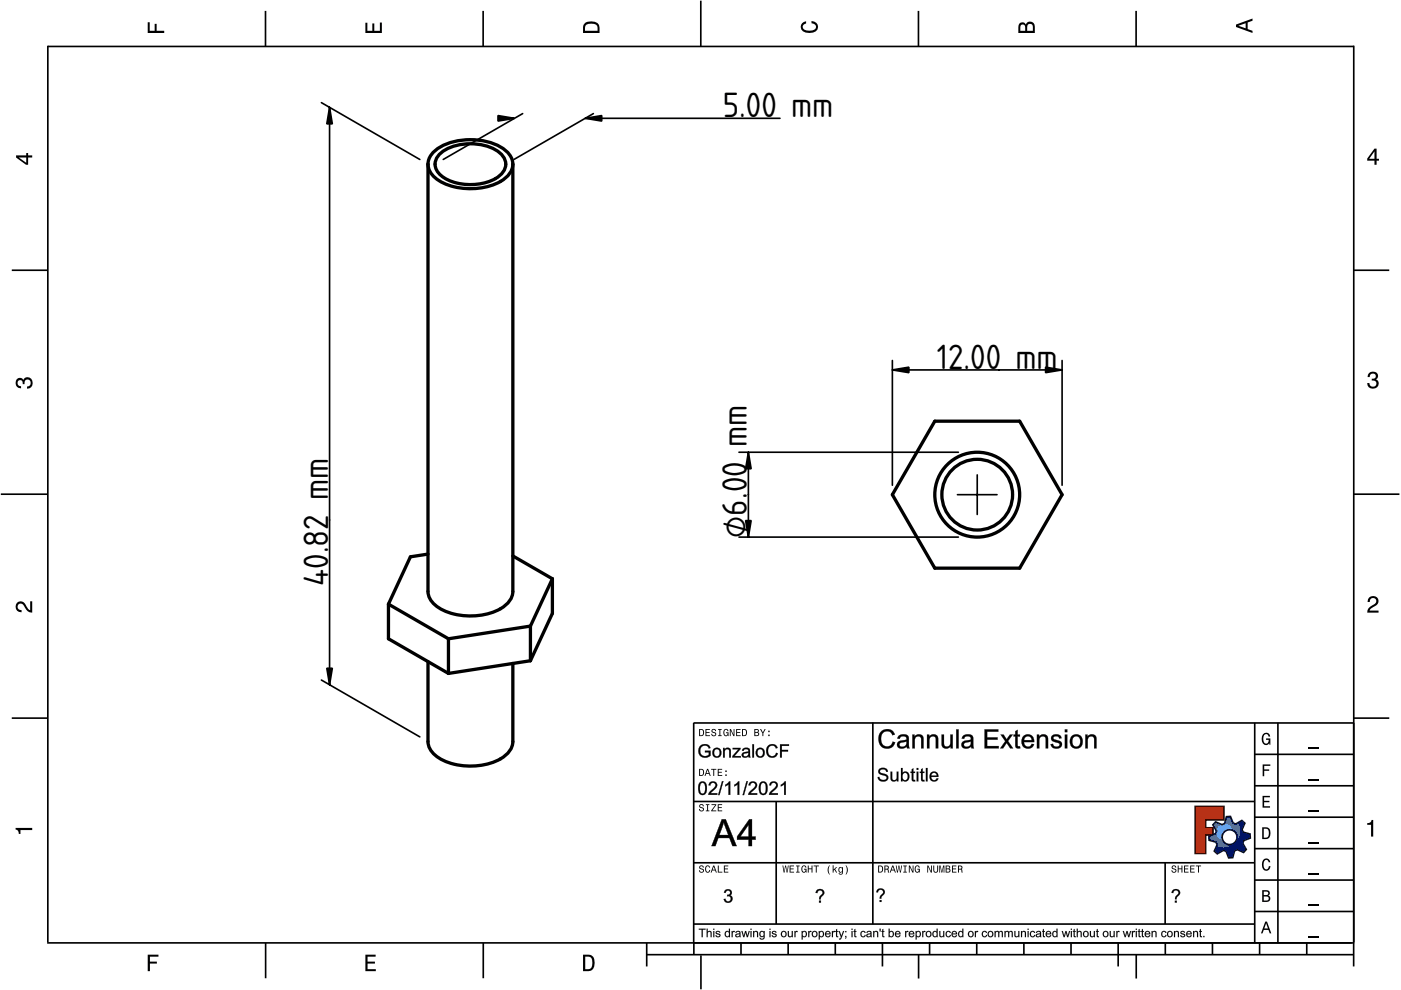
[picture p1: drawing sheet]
<svg xmlns="http://www.w3.org/2000/svg" width="297mm" height="210mm" viewBox="0 0 297 210" stroke-linecap="round" stroke-linejoin="round" font-family="sans-serif">
<defs><g id="words">
<g font-size="7">
<text x="153.2" y="24.8">5.00 mm</text>
<text x="198.6" y="78.1">12.00 mm</text>
<text x="158.4" y="94.8" transform="rotate(-90 158.4 94.8)">mm</text>
<text x="158.4" y="114" transform="rotate(-90 158.4 114)">⌀6.00</text>
<text x="69.6" y="124.2" transform="rotate(-90 69.6 124.2)">40.82 mm</text>
</g>
</g></defs>
<g fill="none" stroke="#000" stroke-width=".35">
<path d="M10.1 9.7v190.1M10.1 9.9h277M56.3 2.3v7.5M102.4 2.3v7.5M148.6 .1v9.8M194.7 2.3v7.5M240.9 2.3v7.5M287 9.7v195.2M2.5 57.3h7.5M287.1 57.3h7.4M.2 104.8h10M287 104.8h9.7"/>
<path d="M2.5 152.3h7.5M147 153.3h140.1M147.1 153.3v49.1M185.1 153.2v42.8M266 159.9h21M266 153.3v46.7M270.9 153.3v46.7M287.1 152.3h7.4M147 169.9h119M164.6 169.9v26M266 179.9h21M266 173.3h21"/>
<path d="M266 166.6h21M10 199.9h277.1M56.3 199.9v7.5M102.5 199.9v7.5M137.1 199.9v5M147 195.9h119M147 182.9h119M157.1 199.9v2.5M167.1 199.9v2.5M177.1 199.9v2.5M187.1 199.9v5M197.1 199.9v2.5"/>
<path d="M207.1 199.9v2.5M217.1 199.9v2.5M227.1 199.9v2.5M237.1 199.9v5M247 182.9v13M247.1 199.9v2.5M257.1 199.9v2.5M266 193.3h21M266 186.6h21M267.1 199.9v2.5M277.1 199.9v2.5M137.1 202.4h150"/>
<path d="M148.6 202.6v7.2M194.8 202.4v5.1M240.9 202.4v5.1"/>
</g>
<g fill="#000">
<path d="M31.3 4.7h.4v1.8h1.1v-1.4h.4v1.4h1.6v.5h-3.5z" fill-rule="evenodd"/>
<path d="M77.5 4.8h.4v1.7h1v-1.5h.5v1.5h1.1v-1.7h.5v2.2h-3.5z" fill-rule="evenodd"/>
<path d="M124.1 4.9a2.19 2.19 0 0 0-.5 2.1h3.5v-1.2a1.42 1.42 0 0 0-1.7-1.3zM124.3 5.2a2.14 2.14 0 0 1 2.3 .3l.1 1h-2.7l.1-1z" fill-rule="evenodd"/>
<path d="M170.1 4.9l.8-.4v.5a.7 .7 0 0 0-.7 .5 .7 .7 0 0 0 .3 .8 1.69 1.69 0 0 0 2.5-.6 .9 .9 0 0 0-.9-.8v-.5a1.24 1.24 0 0 1 1.3 1.1 1.24 1.24 0 0 1-1 1.4 2.22 2.22 0 0 1-2.5-.7l-.1-.5z" fill-rule="evenodd"/>
<path d="M216.1 5l-.2 .8v1.2h3.5v-1.3a.98 .98 0 0 0-.7-1.1 .98 .98 0 0 0-1.2 .6 .84 .84 0 0 0-1.4-.2zM216.4 5.3a.54 .54 0 0 1 .7-.1 .54 .54 0 0 1 .3 .6v.7h-1.1zM217.9 5.2a.62 .62 0 0 1 .7-.1 .62 .62 0 0 1 .4 .6v.8h-1.2z" fill-rule="evenodd"/>
<path d="M262.1 5.2v.5l3.5 1.3v-.5l-1.1-.3v-1.4l1.1-.4v-.5zM262.6 5.5l1.5-.6v1.1z" fill-rule="evenodd"/>
<path d="M3.4 32.9v.5l2.1 1.5h.5v-1.5h.8v-.5h-.8v-.5h-.4v.5zM4 33.4h1.6v1.1z" fill-rule="evenodd"/>
<path d="M291.4 31.5l-1.5 2.1v.5h1.5v.8h.5v-.8h.5v-.4h-.5v-2.2zM291.4 32.1v1.6h-1.1z" fill-rule="evenodd"/>
<path d="M3.6 80.4a.86 .86 0 0 1 1.4 .1 1.06 1.06 0 0 1 1.2-.5 1.06 1.06 0 0 1 .7 1.2 1.1 1.1 0 0 1-1.2 1.2v-.4a.71 .71 0 0 0 .8-1 .71 .71 0 0 0-1.3-.1v.6h-.4a.61 .61 0 0 0-.3-.8 .61 .61 0 0 0-.8 .2 .61 .61 0 0 0 .2 .8l.6 .2v.4a1.15 1.15 0 0 1-1.2-.6 1.15 1.15 0 0 1 .3-1.3z" fill-rule="evenodd"/>
<path d="M290.3 79.1a1.08 1.08 0 0 1 1.3-.2 1.08 1.08 0 0 1 .5 1.3l-.4 .2a1.06 1.06 0 0 1 .6 1.3 1.06 1.06 0 0 1-1.2 .7 1.1 1.1 0 0 1-1.2-1.2h.4a.71 .71 0 0 0 1 .8 .71 .71 0 0 0 .1-1.3h-.6v-.4a.61 .61 0 0 0 .8-.3 .61 .61 0 0 0-.2-.8 .61 .61 0 0 0-.8 .2l-.2 .5h-.4z" fill-rule="evenodd"/>
<path d="M3.6 127.8a1.22 1.22 0 0 1 2 .7l.4 .6 .4 .3v-1.9h.4v2.4a1.8 1.8 0 0 1-1.7-1.4 .71 .71 0 0 0-.9-.5 .71 .71 0 0 0-.5 .8 .71 .71 0 0 0 .9 .6v.4a1.18 1.18 0 0 1-1.2-.6 1.18 1.18 0 0 1 .2-1.4z" fill-rule="evenodd"/>
<path d="M290.3 126.7a1.18 1.18 0 0 1 1.9 .3 1.18 1.18 0 0 1-1 1.7l-.5 .3-.3 .5h1.9v.4h-2.4a1.8 1.8 0 0 1 1.4-1.7 .71 .71 0 0 0 .5-.9 .71 .71 0 0 0-.9-.5 .71 .71 0 0 0-.5 .8h-.4z" fill-rule="evenodd"/>
<path d="M148.2 154.6v1.5h.5a.77 .77 0 0 0 .6-.8 .77 .77 0 0 0-.6-.7zM148.4 154.8a.58 .58 0 0 1 .7 .5 .58 .58 0 0 1-.7 .6zM149.6 154.6v1.5h.9v-.2h-.7v-.5h.6v-.2h-.6v-.4h.7v-.2zM151 154.7a.53 .53 0 0 0 0 .6 .53 .53 0 0 0 .6 .2 .32 .32 0 0 1-.3 .5 .32 .32 0 0 1-.3-.4h-.2a.5 .5 0 0 0 .7 .5 .5 .5 0 0 0 .1-.8l-.4-.1a.28 .28 0 0 1-.1-.4 .28 .28 0 0 1 .4-.1 .28 .28 0 0 1 .1 .3h.2a.51 .51 0 0 0-.3-.4 .51 .51 0 0 0-.5 .1zM152.3 154.6v.2h.2v1.1h-.2v.2h.7v-.2h-.3v-1.1h.3v-.2zM153.5 154.7a.81 .81 0 0 0 .5 1.4l.3-.2 .2 .2v-.8h-.6v.1h.4l-.2 .5a.6 .6 0 0 1-.5-.6 .6 .6 0 0 1 .4-.6l.2 .3h.2l-.1-.3a.53 .53 0 0 0-.8 0zM154.7 154.6v1.5h.2v-1.3l.6 1.3h.2v-1.5h-.2v1.2l-.5-1.2zM156.1 154.6v1.5h.9v-.2h-.7v-.5h.6v-.2h-.6v-.4h.7v-.2zM157.3 154.6v1.5h.5a.77 .77 0 0 0 .6-.8 .77 .77 0 0 0-.6-.7zM157.5 154.8a.58 .58 0 0 1 .7 .5 .58 .58 0 0 1-.7 .6zM159.9 154.6v1.5h.6a.42 .42 0 0 0 .5-.3 .42 .42 0 0 0-.3-.5l.2-.2-.1-.4zM160.1 154.8h.3a.23 .23 0 0 1 .3 .2 .23 .23 0 0 1-.3 .2h-.3zM160.1 155.4h.4a.26 .26 0 0 1 .3 .2 .26 .26 0 0 1-.3 .3h-.4zM161.1 154.6l.5 .9v.6h.2v-.6l.5-.9h-.2l-.4 .7-.3-.7zM162.9 155.8v.3h.3v-.3zM162.9 154.9v.3h.3v-.3z" fill-rule="evenodd"/>
<path d="M267.8 155.7a.85 .85 0 0 1 .9-.3 .85 .85 0 0 1 .6 .8h-.3l-.1-.3a.49 .49 0 0 0-.4-.3 .49 .49 0 0 0-.5 .3 1.2 1.2 0 0 0 .4 1.8 .66 .66 0 0 0 .6-.8h-.6v-.3h.9v1.3h-.1l-.1-.3-.3 .3a.85 .85 0 0 1-1.2-.7v-1.1z" fill-rule="evenodd"/>
<path d="M3.3 175.5h3.5v.5h-2.5v.8h-.3a.77 .77 0 0 0-.7-.9z" fill-rule="evenodd"/>
<path d="M148.4 170.6a.53 .53 0 0 0 0 .6 .53 .53 0 0 0 .6 .2 .32 .32 0 0 1-.3 .5 .32 .32 0 0 1-.3-.4h-.2a.5 .5 0 0 0 .7 .6 .5 .5 0 0 0 .1-.9l-.4-.1a.28 .28 0 0 1-.1-.4 .28 .28 0 0 1 .4-.1 .28 .28 0 0 1 .1 .4h.2a.51 .51 0 0 0-.3-.5 .51 .51 0 0 0-.5 .1zM149.7 170.5v.2h.2v1.1h-.2v.2h.7v-.2h-.3v-1.1h.3v-.2zM150.8 170.5v.2h.8l-.8 1.3h1.1v-.2h-.9l.9-1.3zM152.2 170.5v1.5h.9v-.2h-.7v-.5h.6v-.2h-.6v-.4h.7v-.2z" fill-rule="evenodd"/>
<path d="M148.2 163v1.5h.5a.77 .77 0 0 0 .6-.7 .77 .77 0 0 0-.6-.8zM148.4 163.2a.57 .57 0 0 1 .7 .6 .57 .57 0 0 1-.7 .5zM149.9 163l-.5 1.5h.2l.1-.4h.6l.2 .4h.2l-.6-1.5zM150 163.2l.3 .7h-.5zM150.8 163v.2h.4v1.3h.2v-1.3h.5v-.2zM152.2 163v1.5h.9v-.2h-.7v-.5h.6v-.2h-.6v-.4h.7v-.2zM153.8 164.2v.3h.3v-.3zM153.8 163.4v.3h.3v-.3z" fill-rule="evenodd"/>
<path d="M253.4 171h6.1v2.8h-3.9v1.7h1.6v1.5h-1.6v4h-2.2z" fill-rule="evenodd"/>
<path d="M257.7 174.3l-.5 .6 .7 1.3-.2 .6-1.4 .5v.9l1.5 .4 .3 .5-.7 1.4 .7 .5 1.3-.7 .6 .2 .5 1.4 .9-.1 .3-1.4 .6-.3 1.4 .6 .5-.6-.7-1.3 .2-.6 1.4-.5-.1-.9-1.4-.4-.3-.5 .6-1.4-.6-.6-1.3 .8-.6-.2-.5-1.4h-.9l-.4 1.5-.5 .2zM259.1 177.5a1.6 1.6 0 0 1 3.2 0 1.6 1.6 0 0 1-3.2 0z" fill-rule="evenodd"/>
<path d="M267.7 168.7h1.5v.3h-1.2v.8h1.1v.3h-1.1v.8h1.3v.3h-1.6z" fill-rule="evenodd"/>
<path d="M267.7 162.1h1.6v.3h-1.3v.7h1.1v.3h-1.1v1.2h-.3z" fill-rule="evenodd"/>
<path d="M267.6 175.4v2.5h.8a1.37 1.37 0 0 0 .7-2.2 1.56 1.56 0 0 0-1.5-.3zM267.9 175.7a.98 .98 0 0 1 1.2 .7 .98 .98 0 0 1-.7 1.2h-.5z" fill-rule="evenodd"/>
<path d="M289.9 174.5a.77 .77 0 0 0 .9-.6h.4v3.5h-.5v-2.5h-.8z" fill-rule="evenodd"/>
<path d="M148.4 183.6a.53 .53 0 0 0 0 .6 .53 .53 0 0 0 .6 .2 .32 .32 0 0 1-.3 .5 .32 .32 0 0 1-.3-.4h-.2a.5 .5 0 0 0 .7 .6 .5 .5 0 0 0 .1-.9l-.4-.1a.28 .28 0 0 1-.1-.4 .28 .28 0 0 1 .4-.1 .28 .28 0 0 1 .1 .4h.2a.51 .51 0 0 0-.3-.5 .51 .51 0 0 0-.5 .1zM149.6 183.7l-.1 .2a.67 .67 0 0 0 .1 .9 .67 .67 0 0 0 .8 .1l.2-.4h-.2l-.2 .3a.6 .6 0 0 1-.5-.5 .6 .6 0 0 1 .4-.6l.3 .3h.2l-.2-.4a.5 .5 0 0 0-.8 .1zM151.2 183.5l-.5 1.5h.2l.1-.4h.6l.2 .4h.2l-.6-1.5zM151.3 183.7l.3 .7h-.5zM152.2 183.5v1.5h1v-.2h-.8v-1.3zM153.5 183.5v1.5h.9v-.2h-.7v-.5h.6v-.2h-.6v-.4h.7v-.2z" fill-rule="evenodd"/>
<path d="M165.9 183.5l.3 1.5h.1l.3-1.3 .2 1.3h.2l.2-1.5h-.1l-.2 1.3-.2-1.3h-.2l-.2 1.3-.2-1.3zM167.4 183.5v1.5h1v-.2h-.8v-.5h.7v-.2h-.7v-.4h.7v-.2zM168.8 183.5v.2h.3v1.1h-.3v.2h.7v-.2h-.2v-1.1h.2v-.2zM170.1 183.7a.82 .82 0 0 0 .5 1.3l.3-.2 .1 .2v-.8h-.5v.2h.3l-.2 .4a.6 .6 0 0 1-.5-.5 .6 .6 0 0 1 .5-.6l.2 .3h.2l-.2-.4a.53 .53 0 0 0-.7 .1zM171.3 183.5v1.5h.2v-.7h.6v.7h.2v-1.5h-.2v.6h-.6v-.6zM172.5 183.5v.2h.5v1.3h.2v-1.3h.4v-.2zM175.8 183.5a1.35 1.35 0 0 0 .2 1.9 1.84 1.84 0 0 1 0-1.9zM176.5 183.5v1.5h.2v-.4l.2-.2 .4 .6h.2l-.4-.7 .4-.5h-.2l-.6 .6v-.9zM177.9 184a.59 .59 0 0 0-.2 .7 .59 .59 0 0 0 .7 .3l.1-.2a.31 .31 0 0 1-.1 .5 .31 .31 0 0 1-.4-.2h-.2a.47 .47 0 0 0 .5 .4 .47 .47 0 0 0 .4-.5v-1.2h-.2v.2l-.3-.2zM178 184.1l.1-.1a.42 .42 0 0 1 .4 .4 .42 .42 0 0 1-.4 .5l-.1-.3zM179.3 183.5a1.85 1.85 0 0 1 0 1.9 1.22 1.22 0 0 0 0-1.9z" fill-rule="evenodd"/>
<path d="M186.2 183.5v1.5h.5a.77 .77 0 0 0 .6-.7 .77 .77 0 0 0-.6-.8zM186.4 183.7a.58 .58 0 0 1 .6 .6 .58 .58 0 0 1-.6 .5zM187.5 183.5v1.5h.2v-.6a.45 .45 0 0 1 .5 .1 .45 .45 0 0 1 .1 .5h.2l-.2-.7a.42 .42 0 0 0 .1-.5 .42 .42 0 0 0-.4-.3zM187.7 183.7h.2a.26 .26 0 0 1 .4 .3 .26 .26 0 0 1-.4 .2h-.2zM189.2 183.5l-.6 1.5h.2l.2-.4h.6l.1 .4h.2l-.5-1.5zM189.3 183.7l.2 .7h-.4zM189.9 183.5l.3 1.5h.2l.2-1.3 .2 1.3h.2l.3-1.5h-.2l-.2 1.3-.2-1.3h-.2l-.2 1.3-.2-1.3zM191.5 183.5v.2h.3v1.1h-.3v.2h.8v-.2h-.3v-1.1h.3v-.2zM192.7 183.5v1.5h.2v-1.2l.5 1.2h.3v-1.5h-.2v1.2l-.6-1.2zM194.1 183.7a.81 .81 0 0 0 .5 1.3l.3-.2 .1 .2v-.8h-.5v.2h.3l-.2 .4a.6 .6 0 0 1-.5-.5 .6 .6 0 0 1 .5-.6l.2 .3h.2l-.2-.4a.53 .53 0 0 0-.7 .1zM196.6 183.5v1.5h.2v-1.2l.6 1.2h.2v-1.5h-.2v1.2l-.6-1.2zM197.9 183.5v.9a.52 .52 0 0 0 .5 .6 .52 .52 0 0 0 .5-.6v-.9h-.2v.9a.33 .33 0 0 1-.3 .5 .33 .33 0 0 1-.3-.5v-.9zM199.2 183.5v1.5h.1v-1.4l.3 1.4h.2l.3-1.4v1.4h.1v-1.5h-.2l-.3 1.3-.3-1.3zM200.5 183.5v1.5h.6a.42 .42 0 0 0 .4-.3 .42 .42 0 0 0-.2-.5l.2-.2-.1-.4zM200.7 183.7h.3a.23 .23 0 0 1 .3 .2 .23 .23 0 0 1-.3 .2h-.3zM200.7 184.3h.3a.26 .26 0 0 1 .3 .3 .26 .26 0 0 1-.3 .2h-.3zM201.8 183.5v1.5h1v-.2h-.8v-.5h.7v-.2h-.7v-.4h.8v-.2zM203.1 183.5v1.5h.2v-.6a.45 .45 0 0 1 .5 .1 .45 .45 0 0 1 .1 .5h.2l-.2-.7a.42 .42 0 0 0 .1-.5 .42 .42 0 0 0-.4-.3zM203.3 183.7h.3a.26 .26 0 0 1 .3 .3 .26 .26 0 0 1-.4 .2h-.2z" fill-rule="evenodd"/>
<path d="M248.5 183.6a.53 .53 0 0 0 0 .6 .53 .53 0 0 0 .6 .2 .32 .32 0 0 1-.2 .5 .32 .32 0 0 1-.3-.4h-.2a.5 .5 0 0 0 .6 .6 .5 .5 0 0 0 .2-.9l-.4-.1a.28 .28 0 0 1-.1-.4 .28 .28 0 0 1 .3-.1 .28 .28 0 0 1 .2 .4h.2a.51 .51 0 0 0-.3-.5 .51 .51 0 0 0-.6 .1zM249.7 183.5v1.5h.2v-.7h.6v.7h.2v-1.5h-.2v.6h-.6v-.6zM251 183.5v1.5h1v-.2h-.8v-.5h.7v-.2h-.7v-.4h.8v-.2zM252.3 183.5v1.5h1v-.2h-.8v-.5h.7v-.2h-.7v-.4h.8v-.2zM253.5 183.5v.2h.5v1.3h.2v-1.3h.5v-.2z" fill-rule="evenodd"/>
<path d="M268.3 195.4l-1 2.5h.4l.2-.7h1l.3 .7h.3l-.9-2.5zM268.4 195.8l.4 1.1h-.7z" fill-rule="evenodd"/>
<path d="M267.6 188.7v2.5h1a.7 .7 0 0 0 .7-.5 .7 .7 0 0 0-.4-.8 .61 .61 0 0 0 .3-.8 .61 .61 0 0 0-.7-.4zM267.9 189h.6a.38 .38 0 0 1 .4 .4 .38 .38 0 0 1-.5 .4h-.5zM267.9 190.1h.6a.44 .44 0 0 1 .5 .4 .44 .44 0 0 1-.5 .4h-.6z" fill-rule="evenodd"/>
<path d="M267.8 182.3a.85 .85 0 0 1 .9-.3 .85 .85 0 0 1 .6 .8h-.3l-.1-.2a.47 .47 0 0 0-.4-.3 .47 .47 0 0 0-.4 .3 1.21 1.21 0 0 0 .4 1.7 .64 .64 0 0 0 .5-.7h.4a.89 .89 0 0 1-.8 1 .89 .89 0 0 1-1-.7v-1.1z" fill-rule="evenodd"/>
<path d="M31.3 202.4h2.3v.4h-1.8v1.1h1.5v.4h-1.5v1.6h-.5z" fill-rule="evenodd"/>
<path d="M77.5 202.4h2.1v.4h-1.7v1.1h1.6v.4h-1.6v1.2h1.8v.4h-2.2z" fill-rule="evenodd"/>
<path d="M123.6 202.4v3.5h1.2a1.42 1.42 0 0 0 1.3-1.7 1.38 1.38 0 0 0-1.3-1.8zM124.1 202.8l1 .1a1.89 1.89 0 0 1 0 2.5l-1 .1z" fill-rule="evenodd"/>
</g>
<path d="M277.3 158.6h2.2M277.3 178.6h2.2M277.3 172h2.2M277.3 165.3h2.2M277.3 198.6h2.2M277.3 192h2.2M277.3 185.3h2.2" fill="none" stroke="#000" stroke-width=".25"/>
<g fill="#000">
<path d="M153.8 188.7a.75 .75 0 0 1 1.1 0 .75 .75 0 0 1-.1 1.1 .89 .89 0 0 1 0 1.6 .89 .89 0 0 1-1.3-.8h.3a.57 .57 0 0 0 .7 .5 .57 .57 0 0 0 .4-.7 .57 .57 0 0 0-.8-.4l.1-.3a.49 .49 0 0 0 .6-.4 .49 .49 0 0 0-.5-.5 .49 .49 0 0 0-.5 .5h-.3z"/>
<path d="M148.5 158.1a1.24 1.24 0 0 1 2.1 .5l-.3 .1a.92 .92 0 0 0-.9-.6 .92 .92 0 0 0-.8 .5v.1a1.09 1.09 0 0 0 .2 1.4 1.09 1.09 0 0 0 1.5-.1v-.5h-.9v-.3h1.3v1a1.53 1.53 0 0 1-2.2 .1 1.53 1.53 0 0 1 0-2.2zM148.6 158.1a1.48 1.48 0 0 0-.1 2.1 1.48 1.48 0 0 0 2.1 0l.1-1h-1.2v.3h.8v.5a1.12 1.12 0 0 1-1.9-.6 1.12 1.12 0 0 1 1.6-1.2l.3 .5 .3-.1a1.22 1.22 0 0 0-2-.5zM151.3 158.7a1.04 1.04 0 0 1 1.5 .2 1.04 1.04 0 0 1-.2 1.5 1.04 1.04 0 0 1-1.5-.2v-1zM151.4 158.8a1.05 1.05 0 0 0-.3 1.2 1.05 1.05 0 0 0 1.2 .6 1.03 1.03 0 0 0 .5-1.5 1.03 1.03 0 0 0-1.4-.3zM151.6 159a.72 .72 0 0 0-.2 .9 .72 .72 0 0 0 .9 .4 .7 .7 0 0 0 .3-1 .7 .7 0 0 0-1-.3zM151.5 159a.76 .76 0 0 1 1.2 .4 .76 .76 0 0 1-.7 1 .83 .83 0 0 1-.5-1.4zM153.3 158.6h.3v.3a.73 .73 0 0 1 .9-.4 .73 .73 0 0 1 .5 .9v1.2h-.4v-1.2a.47 .47 0 0 0-.5-.6 .47 .47 0 0 0-.4 .7v1.1h-.4zM153.3 158.6v2h.4l-.1-1.1a.52 .52 0 0 1 .5-.7 .52 .52 0 0 1 .5 .6v1.2h.4l-.1-1.6a.73 .73 0 0 0-.6-.5 .73 .73 0 0 0-.7 .5v-.4zM155.3 158.6h1.7v.2l-1.3 1.5h1.4v.3h-1.9v-.3l1.4-1.4h-1.3zM155.4 158.6v.3l1.2-.1-1.3 1.5v.3h1.8v-.3l-1.5 .1 1.4-1.6v-.2zM157.4 158.8a.87 .87 0 0 1 1-.3 .87 .87 0 0 1 .6 .8l.2 1.3h-.5v-.2a.74 .74 0 0 1-1 .2 .74 .74 0 0 1-.3-.9l1.2-.4a.5 .5 0 0 0-.4-.4 .5 .5 0 0 0-.6 .3h-.3zM157.5 158.8l-.2 .4h.4a.54 .54 0 0 1 .9-.3l.1 .4-.9 .2a.63 .63 0 0 0-.5 .7 .87 .87 0 0 0 1.4 .1l.1 .3h.3l-.1-1.6a.96 .96 0 0 0-1.5-.2zM157.7 159.9a.45 .45 0 0 0 .4 .5 .45 .45 0 0 0 .5-.4l.1-.4zM157.7 159.8l1-.3a.61 .61 0 0 1-.3 .8 .61 .61 0 0 1-.8-.2zM159.5 157.8h.4v2.8h-.4zM159.5 157.8v2.8h.4v-2.8zM160.5 158.7a1.04 1.04 0 0 1 1.5 .2 1.04 1.04 0 0 1-.2 1.5 1.04 1.04 0 0 1-1.5-.2l-.1-1zM160.6 158.8a1.05 1.05 0 0 0-.3 1.2 1.05 1.05 0 0 0 1.2 .6 1.03 1.03 0 0 0 .5-1.5 1.03 1.03 0 0 0-1.4-.3zM160.8 159a.72 .72 0 0 0-.2 .9 .72 .72 0 0 0 .9 .4 .7 .7 0 0 0 .3-1 .7 .7 0 0 0-1-.3zM160.7 159a.76 .76 0 0 1 1.2 .4 .76 .76 0 0 1-.7 1 .83 .83 0 0 1-.5-1.4zM162.9 158a1.24 1.24 0 0 1 2 .6l-.4 .1a.9 .9 0 0 0-1.2-.5 .9 .9 0 0 0-.4 1.2 .83 .83 0 0 0 .7 .9 .83 .83 0 0 0 .9-.7l.4 .1a1.27 1.27 0 0 1-1.5 1 1.27 1.27 0 0 1-1-1.5l.1-.6zM162.9 158.1a1.4 1.4 0 0 0-.3 1.9 1.4 1.4 0 0 0 1.9 .4l.4-.7-.4-.1a.9 .9 0 0 1-1.1 .7 .9 .9 0 0 1-.6-1.1 .91 .91 0 0 1 .6-1.1 .91 .91 0 0 1 1.1 .6l.4-.1a1.2 1.2 0 0 0-2-.5zM165.4 157.8h1.9v.4l-1.5-.1v.9h1.3v.4l-1.3-.1v1.3h-.4zM165.4 157.8v2.8h.4l-.1-1.3h1.4v-.3h-1.4v-.9h1.6v-.3z"/>
<path d="M148.5 158.1a1.27 1.27 0 0 1 2.1 .5l-.3 .1a1.01 1.01 0 0 0-1.4-.5 1.01 1.01 0 0 0-.4 1.4 1.1 1.1 0 0 0 1.8 .4v-.5h-.8v-.3h1.2v1a1.51 1.51 0 0 1-2.2 .1 1.51 1.51 0 0 1 0-2.2zM151.4 158.8a1.01 1.01 0 0 1 1.4 .2 1.01 1.01 0 0 1-.2 1.4 1.01 1.01 0 0 1-1.4-.2l-.1-.9zM151.6 159a.75 .75 0 0 0-.2 .9 .75 .75 0 0 0 .9 .4 .73 .73 0 0 0 .3-1 .73 .73 0 0 0-1-.3zM153.3 158.6h.3v.3a.72 .72 0 0 1 .9-.3 .72 .72 0 0 1 .5 .8v1.2h-.4v-1.2a.5 .5 0 0 0-.5-.6 .5 .5 0 0 0-.4 .7v1.1h-.4zM155.4 158.6h1.6v.2l-1.3 1.5h1.4v.3h-1.8v-.3l1.3-1.4h-1.2zM157.5 158.8a.87 .87 0 0 1 .9-.3 .87 .87 0 0 1 .6 .8l.1 1.3h-.3l-.1-.2a.74 .74 0 0 1-.9 .3 .74 .74 0 0 1-.5-.9l.5-.3 .9-.2a.51 .51 0 0 0-.5-.5 .51 .51 0 0 0-.5 .4h-.4zM157.7 159.8a.36 .36 0 0 0 0 .5 .36 .36 0 0 0 .5 .1l.4-.3 .1-.5zM159.5 157.8h.4v2.8h-.4zM160.6 158.8a1.01 1.01 0 0 1 1.4 .2 1.01 1.01 0 0 1-.2 1.4 1.01 1.01 0 0 1-1.4-.2l-.1-.9zM160.8 159a.75 .75 0 0 0-.2 .9 .75 .75 0 0 0 .9 .4 .73 .73 0 0 0 .3-1 .73 .73 0 0 0-1-.3zM162.9 158.1a1.21 1.21 0 0 1 2 .5l-.4 .1a.91 .91 0 0 0-1.2-.5 .91 .91 0 0 0-.5 1.2 .86 .86 0 0 0 .8 .9 .86 .86 0 0 0 .9-.7l.4 .1a1.29 1.29 0 0 1-1.6 .9 1.29 1.29 0 0 1-.8-1.7zM165.4 157.8h1.9v.3h-1.5v.9h1.3v.3h-1.3v1.3h-.4z"/>
<path d="M186.8 155.1a1.75 1.75 0 0 1 2.9 .7l-.5 .1a1.26 1.26 0 0 0-1.6-.8 1.26 1.26 0 0 0-.8 1.5 1.27 1.27 0 0 0 .9 1.6 1.27 1.27 0 0 0 1.6-.9l.5 .1a1.84 1.84 0 0 1-2.3 1.2 1.84 1.84 0 0 1-1.2-2.3zM190.6 156a1.4 1.4 0 0 1 2.1 .3l.1 2.4h-.5l-.1-.4a1.19 1.19 0 0 1-2-.4 1.19 1.19 0 0 1 1.5-1h.3a.41 .41 0 0 0 .2-.5 .41 .41 0 0 0-.5-.3l-.7 .1-.3 .5-.4-.1zM190.9 157.6a.54 .54 0 0 0 0 .7 .54 .54 0 0 0 .7 0 .89 .89 0 0 0 .6-1.1zM193.4 155.8h.5v.4a1.03 1.03 0 0 1 1.2-.5 1.03 1.03 0 0 1 .7 1.2v1.8h-.5v-1.8a.72 .72 0 0 0-.8-.8 .72 .72 0 0 0-.6 1v1.6h-.5zM196.6 155.8h.4v.4a1.03 1.03 0 0 1 1.2-.5 1.03 1.03 0 0 1 .7 1.2v1.8h-.5v-1.8a.72 .72 0 0 0-.8-.8 .72 .72 0 0 0-.6 1v1.6h-.4zM199.6 155.8h.5v1.6a.73 .73 0 0 0 .8 .9 .73 .73 0 0 0 .6-1v-1.5h.5v2.9h-.4v-.5a1.03 1.03 0 0 1-1.3 .5 1.03 1.03 0 0 1-.7-1.1zM202.7 154.7h.5v4h-.5zM204.2 156a1.4 1.4 0 0 1 2.1 .3l.2 2.4h-.5l-.1-.4a1.19 1.19 0 0 1-2.1-.4 1.19 1.19 0 0 1 1.5-1h.3a.41 .41 0 0 0 .2-.5 .41 .41 0 0 0-.4-.3l-.8 .1-.2 .5-.5-.1zM204.5 157.6a.54 .54 0 0 0 .1 .7 .54 .54 0 0 0 .7 0 .89 .89 0 0 0 .5-1.1zM208.8 154.7h2.8v.4h-2.3v1.3h2.2v.4h-2.2v1.4h2.4v.5h-2.9zM212.2 155.8h.6l.6 1 .7-1h.6l-1 1.3 1.1 1.6h-.6l-.8-1.2-.7 1.2h-.6l1-1.5zM215.3 155l.4-.3v1.1h.5v.3h-.5v1.7a.33 .33 0 0 0 .2 .4 .33 .33 0 0 0 .3 0l.1 .5a.72 .72 0 0 1-.8-.1 .72 .72 0 0 1-.2-.8v-1.7h-.4v-.3h.4zM217 156.1a1.35 1.35 0 0 1 1.6-.3 1.35 1.35 0 0 1 .7 1.5h-2.2a.84 .84 0 0 0 .6 1 .84 .84 0 0 0 1-.6l.5 .1a1.42 1.42 0 0 1-1.9 .8 1.42 1.42 0 0 1-.6-2zM217.4 156.3l-.3 .6h1.6a.8 .8 0 0 0-.4-.7 .8 .8 0 0 0-.9 .1zM219.9 155.8h.4v.4a1.03 1.03 0 0 1 1.2-.5 1.03 1.03 0 0 1 .7 1.2v1.8h-.5v-1.8a.72 .72 0 0 0-.8-.8 .72 .72 0 0 0-.6 1v1.6h-.4zM223 156a1.22 1.22 0 0 1 2.1 .5l-.5 .1a.65 .65 0 0 0-.6-.5 .65 .65 0 0 0-.7 .5l.3 .2a1.32 1.32 0 0 1 1.6 1.2 1.27 1.27 0 0 1-1.3 .7 1.27 1.27 0 0 1-1.1-.9l.4-.1a.7 .7 0 0 0 .7 .6 .7 .7 0 0 0 .7-.6l-.2-.2a1.66 1.66 0 0 1-1.6-1zM225.8 154.7h.5v.5h-.5zM225.8 155.8h.5v2.9h-.5zM227.3 156a1.47 1.47 0 0 1 2.3 1 1.47 1.47 0 0 1-2 1.6 1.68 1.68 0 0 1-.3-2.6zM227.6 156.4a1.11 1.11 0 0 0-.3 1.2 1.11 1.11 0 0 0 1.1 .7 1.13 1.13 0 0 0 .7-1.3 1.13 1.13 0 0 0-1.1-.9zM230.1 155.8h.5v.4a1.03 1.03 0 0 1 1.2-.5 1.03 1.03 0 0 1 .7 1.2v1.8h-.5v-1.8a.72 .72 0 0 0-.8-.8 .72 .72 0 0 0-.6 1v1.6h-.5z"/>
<path d="M186.8 155.1a1.78 1.78 0 0 1 3 .7l-.6 .1a1.24 1.24 0 0 0-1.5-.8 1.24 1.24 0 0 0-.9 1.5 1.24 1.24 0 0 0 .9 1.6 1.24 1.24 0 0 0 1.5-1l.6 .2a1.82 1.82 0 0 1-2.1 1.3 1.82 1.82 0 0 1-1.5-2.1l.2-.8zM186.9 155a2.17 2.17 0 0 0 .9 3.7 1.64 1.64 0 0 0 2-1.3l-.5-.1a1.29 1.29 0 0 1-1.6 .9 1.29 1.29 0 0 1-.9-1.6 1.29 1.29 0 0 1 .8-1.5 1.29 1.29 0 0 1 1.6 .8l.5-.1a1.73 1.73 0 0 0-2.8-.8zM190.6 156a1.32 1.32 0 0 1 2.1 .4v1.7l.2 .6h-.6l-.1-.4a1.27 1.27 0 0 1-2-.2 1.21 1.21 0 0 1 1.5-1.2l.5-.1a.74 .74 0 0 0-.7-.7 .74 .74 0 0 0-.8 .6l-.5-.1zM190.6 156l-.3 .6 .4 .1a.77 .77 0 0 1 .6-.6 .77 .77 0 0 1 .8 .2l.1 .5-1.3 .3a.86 .86 0 0 0-.6 1.2 .86 .86 0 0 0 1.2 .4l.8-.5v.5h.5l-.1-.6v-1.8a1.36 1.36 0 0 0-2.1-.3zM190.9 157.6a.51 .51 0 0 0 0 .7 .51 .51 0 0 0 .7 0l.5-.4 .1-.7zM190.8 157.5l1.4-.3a.9 .9 0 0 1-.4 1 .9 .9 0 0 1-1.1-.1zM193.4 155.7h.5v.5a1.05 1.05 0 0 1 1.3-.5 1.05 1.05 0 0 1 .6 1.2v1.8h-.5v-1.8a.69 .69 0 0 0-.8-.8 .69 .69 0 0 0-.5 1v1.6h-.6zM193.4 155.8v2.9h.5v-1.6a.74 .74 0 0 1 .6-1 .74 .74 0 0 1 .8 .8v1.8h.5v-2.3a1.05 1.05 0 0 0-.9-.7 1.05 1.05 0 0 0-1 .6v-.5zM196.5 155.7h.5v.5a1.05 1.05 0 0 1 1.3-.5 1.05 1.05 0 0 1 .6 1.2v1.8h-.5v-1.8a.69 .69 0 0 0-.8-.8 .69 .69 0 0 0-.5 1v1.6h-.6zM196.6 155.8v2.9h.4v-1.6a.74 .74 0 0 1 .6-1 .74 .74 0 0 1 .8 .8v1.8h.5v-2.3a1.05 1.05 0 0 0-.9-.7 1.05 1.05 0 0 0-1 .6v-.5zM199.6 155.7h.6v2.2a.72 .72 0 0 0 .9 .3 .72 .72 0 0 0 .4-.9v-1.6h.5v3h-.5l.1-.5a1.05 1.05 0 0 1-1.1 .5 1.05 1.05 0 0 1-.9-.7zM199.6 155.8l.1 1.8a1.01 1.01 0 0 0 .7 1.1 1.01 1.01 0 0 0 1.2-.6v.6h.4v-2.9h-.5v1.5a.75 .75 0 0 1-.6 1 .75 .75 0 0 1-.8-.9v-1.6zM202.7 154.6h.6v4.1h-.6zM202.7 154.7v4h.5v-4zM204.2 156a1.32 1.32 0 0 1 2.2 .4v1.7l.1 .6h-.5l-.1-.4a1.27 1.27 0 0 1-2.1-.2 1.21 1.21 0 0 1 1.5-1.2l.5-.1a.74 .74 0 0 0-.6-.7 .74 .74 0 0 0-.8 .6l-.5-.1zM204.3 156l-.4 .6 .5 .1a.77 .77 0 0 1 .5-.6 .77 .77 0 0 1 .8 .2l.2 .5-1.4 .3a.86 .86 0 0 0-.6 1.2 .86 .86 0 0 0 1.3 .4l.7-.5 .1 .5h.5l-.2-.6v-1.8a1.36 1.36 0 0 0-2-.3zM204.5 157.6a.51 .51 0 0 0 .1 .7 .51 .51 0 0 0 .7 0l.5-.4v-.7zM204.5 157.5l1.4-.3a.9 .9 0 0 1-.4 1 .9 .9 0 0 1-1.1-.1zM208.7 154.6h3v.6l-2.4-.1v1.3l2.2-.1v.6l-2.2-.1v1.4h2.5v.5h-3.1zM208.8 154.7v4h2.9v-.5h-2.4v-1.4h2.2v-.4h-2.2v-1.3h2.3v-.4zM212.1 155.7h.7l.6 1.1 .7-1.1h.7l-1.1 1.4 1.1 1.6h-.6l-.8-1.2-.7 1.2h-.7l1.1-1.5zM212.2 155.8l1 1.4-1.1 1.5h.6l.7-1.2 .8 1.2h.6l-1.1-1.6 1-1.3h-.6l-.7 1-.6-1zM215.2 155l.6-.3-.1 1.1 .6-.1v.5l-.6-.1 .1 1.7a.31 .31 0 0 0 .1 .4 .31 .31 0 0 0 .4 0v.5a.77 .77 0 0 1-.8-.1 .77 .77 0 0 1-.3-.8l.1-1.7-.4 .1v-.5l.4 .1zM215.3 155v.8h-.4v.3h.4v1.7a.69 .69 0 0 0 .2 .8 .69 .69 0 0 0 .8 0l-.1-.4a.36 .36 0 0 1-.4 0 .36 .36 0 0 1-.1-.4v-1.7h.5v-.3h-.5v-1.1zM216.9 156.1a1.37 1.37 0 0 1 1.7-.3 1.37 1.37 0 0 1 .7 1.6l-2.2-.1a.83 .83 0 0 0 .7 1 .83 .83 0 0 0 .9-.6l.6 .1a1.45 1.45 0 0 1-2 .8 1.45 1.45 0 0 1-.6-2zM217 156.1a1.48 1.48 0 0 0-.2 2 1.48 1.48 0 0 0 2 .4l.4-.7-.5-.1a.85 .85 0 0 1-1 .6 .85 .85 0 0 1-.6-1h2.2a1.86 1.86 0 0 0-.6-1.4l-1-.2zM217.4 156.3l-.3 .6h1.6a.77 .77 0 0 0-.4-.7 .77 .77 0 0 0-.9 .1zM217.4 156.3l.3-.2h.5l.4 .3 .2 .6h-1.7zM219.8 155.7h.5v.5a1.05 1.05 0 0 1 1.3-.5 1.05 1.05 0 0 1 .6 1.2v1.8h-.5v-1.8a.69 .69 0 0 0-.8-.8 .69 .69 0 0 0-.5 1v1.6h-.6zM219.9 155.8v2.9h.4v-1.6a.74 .74 0 0 1 .6-1 .74 .74 0 0 1 .8 .8v1.8h.5v-2.3a1.05 1.05 0 0 0-.9-.7 1.05 1.05 0 0 0-1 .6v-.5zM223 156l.2-.1a1.21 1.21 0 0 1 1.9 .6l-.5 .1a.64 .64 0 0 0-.6-.5 .64 .64 0 0 0-.6 .5l.6 .3a.94 .94 0 0 1 1 .3 .94 .94 0 0 1 0 1.1 1.35 1.35 0 0 1-2.3-.5l.6-.1a.67 .67 0 0 0 .6 .6 .67 .67 0 0 0 .7-.6l-.4-.2a1.34 1.34 0 0 1-1.4-1zM223.1 156a.78 .78 0 0 0-.1 .9 .78 .78 0 0 0 .7 .4l.3 .1a.49 .49 0 0 1 .7 .5 .49 .49 0 0 1-.7 .4l-.5-.1-.3-.5-.4 .1a1.23 1.23 0 0 0 1.1 .9 1.23 1.23 0 0 0 1.2-.9 1.39 1.39 0 0 0-1.5-1l-.2-.1a.62 .62 0 0 1 .4-.7 .62 .62 0 0 1 .7 .4l.1 .2 .5-.1a1.22 1.22 0 0 0-2-.5zM225.8 154.6h.5v.7h-.5zM225.8 154.7v.5h.5v-.5zM225.8 155.7h.5v3h-.5zM225.8 155.8v2.9h.5v-2.9zM227.3 156a1.5 1.5 0 0 1 2.3 1 1.5 1.5 0 0 1-2 1.7 1.71 1.71 0 0 1-.3-2.7zM227.3 156a1.52 1.52 0 0 0-.3 1.9 1.52 1.52 0 0 0 1.7 .7 1.48 1.48 0 0 0 .7-2.1 1.48 1.48 0 0 0-2.1-.5zM227.6 156.4a1.08 1.08 0 0 0-.2 1.2 1.08 1.08 0 0 0 1 .7 1.1 1.1 0 0 0 .6-1.3 1.1 1.1 0 0 0-1-.8zM227.6 156.4a.96 .96 0 0 1 1.2-.1 .96 .96 0 0 1 .2 1.2 .89 .89 0 0 1-1 .8 .89 .89 0 0 1-.7-1.1zM230.1 155.7h.5v.5a1.05 1.05 0 0 1 1.2-.5 1.05 1.05 0 0 1 .7 1.2v1.8h-.5v-1.8a.69 .69 0 0 0-.8-.8 .69 .69 0 0 0-.6 1v1.6h-.5zM230.1 155.8v2.9h.5v-1.6a.74 .74 0 0 1 .6-1 .74 .74 0 0 1 .8 .8v1.8h.5l-.1-2.3a1.05 1.05 0 0 0-.9-.7 1.05 1.05 0 0 0-1 .6l.1-.5z"/>
<path d="M148.4 165.8a1.04 1.04 0 0 1 1.2 .1 1.04 1.04 0 0 1 .3 1.2 1.06 1.06 0 0 1-.3 1.2 1.06 1.06 0 0 1-1.1 .2 2.18 2.18 0 0 1-.1-2.7zM148.5 165.9a2.3 2.3 0 0 0-.2 2.4 .91 .91 0 0 0 1.1 .1 .91 .91 0 0 0 .4-1 1.2 1.2 0 0 0-1-1.7zM148.6 166.2a2.16 2.16 0 0 0 .2 2h.3a1.74 1.74 0 0 0 0-2.2zM148.7 166h.4a1.76 1.76 0 0 1 0 2.3h-.3a1.93 1.93 0 0 1-.1-2.3zM150.5 165.9a.95 .95 0 0 1 1.5 .2 .95 .95 0 0 1-.5 1.4l-.8 .7h1.4v.3h-1.9l.1-.5 .6-.5a.95 .95 0 0 0 .6-1.4 .53 .53 0 0 0-.6-.1 .53 .53 0 0 0-.3 .6l-.4-.1zM150.5 165.9l-.2 .6h.3a.58 .58 0 0 1 .9-.5 .58 .58 0 0 1-.1 1.1l-.9 .8-.3 .6h1.9v-.3h-1.5l.6-.6a1.07 1.07 0 0 0 .4-1.8l-.7-.1zM153.1 165.6h.3l-.8 3h-.4zM153.1 165.6l-.8 3h.2l.9-2.9zM153.7 166.4l.6-.4a.4 .4 0 0 1 .5-.3v2.8h-.4l.1-2.2-.8 .5zM153.8 166.4v.3l.7-.5v2.3h.3v-2.8h-.2l-.3 .4zM155.7 166.4l.5-.4a.4 .4 0 0 1 .6-.3v2.8h-.4v-2.2l-.7 .5zM155.7 166.4v.3l.7-.5v2.3h.3v-2.8h-.2l-.3 .4zM158.3 165.6h.3l-.8 3h-.4zM158.3 165.6l-.8 3h.2l.9-2.9zM159 165.9a.95 .95 0 0 1 1.4 .2 .95 .95 0 0 1-.5 1.4l-.8 .7h1.4v.3h-1.9l.2-.5 .6-.5a.95 .95 0 0 0 .6-1.4 .53 .53 0 0 0-.6-.1 .53 .53 0 0 0-.3 .6l-.4-.1zM159 165.9l-.3 .6h.4a.58 .58 0 0 1 .9-.5 .58 .58 0 0 1-.1 1.1l-1 .8-.3 .6h1.9v-.3h-1.4l.6-.6a1.07 1.07 0 0 0 .4-1.8l-.7-.1zM161.3 165.8a1.04 1.04 0 0 1 1.2 .1 1.04 1.04 0 0 1 .3 1.2 1.06 1.06 0 0 1-.3 1.2 1.06 1.06 0 0 1-1.2 .2 2.18 2.18 0 0 1 0-2.7zM161.3 165.9a2.3 2.3 0 0 0-.1 2.4 .91 .91 0 0 0 1.1 .1 .91 .91 0 0 0 .4-1 1.2 1.2 0 0 0-1.1-1.7zM161.4 166.2a2.16 2.16 0 0 0 .3 2h.3a1.74 1.74 0 0 0 0-2.2zM161.5 166h.5a1.76 1.76 0 0 1 0 2.3h-.3a1.93 1.93 0 0 1-.2-2.3zM163.4 165.9a.95 .95 0 0 1 1.4 .2 .95 .95 0 0 1-.5 1.4l-.8 .7h1.4v.3h-1.9l.2-.5 .6-.5a.95 .95 0 0 0 .6-1.4 .53 .53 0 0 0-.6-.1 .53 .53 0 0 0-.3 .6l-.4-.1zM163.4 165.9l-.3 .6h.4a.58 .58 0 0 1 .9-.5 .58 .58 0 0 1-.1 1.1l-1 .8-.2 .6h1.8v-.3h-1.4l.6-.6a1.07 1.07 0 0 0 .4-1.8l-.7-.1zM165.5 166.4l.6-.4a.4 .4 0 0 1 .5-.3v2.8h-.4l.1-2.2-.8 .5zM165.6 166.4v.3l.7-.5v2.3h.3v-2.8h-.2l-.3 .4z"/>
<path d="M148.4 165.8a.95 .95 0 0 1 1.1 .1 .95 .95 0 0 1 .4 1 1.19 1.19 0 0 1-1.2 1.6 1.93 1.93 0 0 1-.4-2.5zM148.7 166.1a1.92 1.92 0 0 0 .1 2.2h.3a1.75 1.75 0 0 0 0-2.3zM150.5 165.9a.93 .93 0 0 1 1.5 .2 .93 .93 0 0 1-.6 1.3l-.7 .8h1.4v.3h-1.9l.2-.5 .3-.4a1.2 1.2 0 0 0 .8-1.5 .55 .55 0 0 0-.6-.1 .55 .55 0 0 0-.3 .5h-.3zM153.1 165.6h.3l-.9 3h-.2zM153.8 166.4l.8-.7h.2v2.8h-.3v-2.2l-.7 .4zM155.7 166.4l.8-.7h.2v2.8h-.3v-2.2l-.7 .4zM158.3 165.6h.3l-.9 3h-.2zM159 165.9a.93 .93 0 0 1 1.4 .2 .93 .93 0 0 1-.5 1.3l-.8 .8h1.4v.3h-1.9a3.2 3.2 0 0 1 1.4-1.6 .54 .54 0 0 0-.2-.9 .54 .54 0 0 0-.7 .5h-.4zM161.3 165.8a.95 .95 0 0 1 1.1 .1 .95 .95 0 0 1 .3 1 1.19 1.19 0 0 1-1.1 1.6 1.93 1.93 0 0 1-.4-2.5zM161.5 166.1a1.92 1.92 0 0 0 .2 2.2h.3a1.75 1.75 0 0 0 0-2.3zM163.4 165.9a.93 .93 0 0 1 1.4 .2 .93 .93 0 0 1-.5 1.3l-.8 .8h1.4v.3h-1.8a3.2 3.2 0 0 1 1.3-1.6 .54 .54 0 0 0-.2-.9 .54 .54 0 0 0-.7 .5h-.4zM165.6 166.4l.8-.7h.2v2.8h-.3v-2.2l-.7 .4z"/>
<path d="M153 173.7h.9l2.3 5.7h-.9l-.6-1.7h-2.4l-.6 1.7h-.9zM153 173.7l-2.1 5.7h.8l.6-1.8h2.4l.6 1.8h.9l-2.3-5.7zM153.4 174.3l-.1 .8-.8 2h1.9zM153.4 174.3l1.1 2.8h-2.1zM158.8 173.7h.7l-.1 3.7 .8-.1v.8l-.8-.1 .1 1.4h-.8v-1.4l-2.5 .1v-.7zM158.9 173.7l-2.6 3.7v.6h2.5l-.1 1.4h.7v-1.4h.8v-.6h-.8v-3.7zM158.7 174.8l-1.7 2.6h1.7zM158.8 174.7v2.7h-1.9z"/>
<path d="M153 173.7h.9l2.3 5.7h-.9l-.6-1.7h-2.4l-.6 1.7h-.8zM153.4 174.3l-.9 2.8h1.9zM158.9 173.7h.5v3.7h.8v.6h-.8v1.4h-.7v-1.4h-2.4v-.6zM158.7 174.8l-1.7 2.6h1.7z"/>
<path d="M186.4 163a1.13 1.13 0 0 1 1.9 .7h-.4a.66 .66 0 0 0-.6-.6 .66 .66 0 0 0-.7 .6l.4 .2a1.16 1.16 0 0 1 1.3 1.1 1.2 1.2 0 0 1-1.2 .7 1.2 1.2 0 0 1-1-1h.3a.81 .81 0 0 0 .7 .7 .81 .81 0 0 0 .9-.5 1.65 1.65 0 0 0-1.4-.7 .68 .68 0 0 1-.2-1.2zM186.4 163.1a.78 .78 0 0 0-.1 .9 .78 .78 0 0 0 .9 .3l.4 .2a.49 .49 0 0 1 .4 .7 .49 .49 0 0 1-.7 .2 .71 .71 0 0 1-.9-.7l-.3 .1a1.15 1.15 0 0 0 1.1 .9 1.15 1.15 0 0 0 1.1-.8l-.1-.4-.3-.3-1.2-.4a.62 .62 0 0 1 .3-.8 .62 .62 0 0 1 .8 .4l.1 .3 .4-.1a1.09 1.09 0 0 0-1.9-.5zM188.8 163.6h.4v1.5a.51 .51 0 0 0 .6 .3 .51 .51 0 0 0 .3-.7v-1.1h.4v2.1h-.4l.1-.3a.74 .74 0 0 1-.8 .3 .74 .74 0 0 1-.6-.5zM188.8 163.6v1.3a.71 .71 0 0 0 .5 .8 .71 .71 0 0 0 .9-.4v.4h.3v-2.1h-.4v1.1a.54 .54 0 0 1-.4 .8 .54 .54 0 0 1-.6-.7l.1-1.2zM191 162.8h.4v1a.77 .77 0 0 1 1.3 .2 1.04 1.04 0 0 1 0 1.2 1.04 1.04 0 0 1-1.2 .4l-.1-.2v.3h-.4zM191 162.8v2.9h.4l-.1-.4a.86 .86 0 0 0 1.2 .2 .86 .86 0 0 0 .3-1.1 .79 .79 0 0 0-.6-.8 .79 .79 0 0 0-.8 .3v-1.1zM191.5 164.1a.73 .73 0 0 0-.1 .8 .73 .73 0 0 0 .8 .4 .8 .8 0 0 0 .2-.8 .8 .8 0 0 0-.6-.6zM191.5 164a.64 .64 0 0 1 .9 0 .64 .64 0 0 1 .1 .9 .53 .53 0 0 1-.4 .5 .53 .53 0 0 1-.7-.2l-.1-.6zM193.3 163.1l.4-.2v.7h.3v.3h-.3v1.2v.2h.3l.1 .4a.55 .55 0 0 1-.6-.1 .55 .55 0 0 1-.2-.5v-1.2h-.3v-.3h.3zM193.3 163.1v.5h-.2v.3h.2v1.2a.49 .49 0 0 0 .2 .5 .49 .49 0 0 0 .5 0v-.2a.25 .25 0 0 1-.3 0 .25 .25 0 0 1-.1-.3v-1.2h.4v-.3h-.4l.1-.7zM194.3 162.8h.4v.5h-.4zM194.4 162.8v.4h.3v-.4zM194.3 163.6h.4v2.1h-.4zM194.4 163.6v2.1h.3v-2.1zM195.3 163.1l.3-.2v.7h.4v.3h-.4v1.2l.1 .2h.3v.4a.55 .55 0 0 1-.5-.1 .55 .55 0 0 1-.2-.5v-1.2h-.3v-.3h.3zM195.3 163.1v.5h-.3v.3h.3v1.2a.49 .49 0 0 0 .2 .5 .49 .49 0 0 0 .5 0v-.2a.25 .25 0 0 1-.3 0 .25 .25 0 0 1-.1-.3v-1.2h.4v-.3h-.4v-.7zM196.3 162.8h.4v2.9h-.4zM196.3 162.8v2.9h.4v-2.9zM197.3 163.8a.97 .97 0 0 1 1.2-.1 .97 .97 0 0 1 .5 1h-1.5a.59 .59 0 0 0 .4 .7 .59 .59 0 0 0 .7-.4h.4a1.04 1.04 0 0 1-1.5 .6 1.04 1.04 0 0 1-.3-1.5zM197.4 163.9a1.04 1.04 0 0 0-.1 1.4 1.04 1.04 0 0 0 1.5 .1l.2-.4h-.4a.6 .6 0 0 1-.7 .4 .6 .6 0 0 1-.5-.7h1.5a.94 .94 0 0 0-.4-1 .94 .94 0 0 0-1.1 .2zM197.6 164l-.1 .4h1.1l-.4-.5zM197.6 164l.6-.1 .3 .1 .1 .5h-1.2z"/>
<path d="M186.4 163.1a1.11 1.11 0 0 1 1.9 .5l-.4 .1a.66 .66 0 0 0-.7-.6 .66 .66 0 0 0-.6 .6l.4 .2a1.14 1.14 0 0 1 1.3 1.1 1.18 1.18 0 0 1-1.2 .7 1.18 1.18 0 0 1-1-.9l.3-.1a.77 .77 0 0 0 .8 .7 .77 .77 0 0 0 .8-.6l-.5-.3a1.13 1.13 0 0 1-1.3-1.1zM188.8 163.6h.4v1.2a.51 .51 0 0 0 .5 .6 .51 .51 0 0 0 .4-.7v-1.1h.4v2.1h-.3v-.3a.73 .73 0 0 1-.9 .3 .73 .73 0 0 1-.5-.8zM191 162.8h.4v1a.9 .9 0 0 1 1.1 0 .9 .9 0 0 1 .3 1.1 .81 .81 0 0 1-.6 .8 .81 .81 0 0 1-.8-.3v.3h-.4zM191.5 164.1a.75 .75 0 0 0-.2 .8 .75 .75 0 0 0 .9 .4 .75 .75 0 0 0 .3-.9 .75 .75 0 0 0-.9-.5zM193.3 163.1l.4-.2v.7h.3v.3h-.3v1.2v.2l.3 .1 .1 .3a.51 .51 0 0 1-.6-.1 .51 .51 0 0 1-.2-.5v-1.2h-.2v-.3h.2zM194.4 162.8h.3v.4h-.3zM194.4 163.6h.3v2.1h-.3zM195.3 163.1l.3-.2v.7h.4v.3h-.4v1.2l.1 .2 .3 .1v.3a.51 .51 0 0 1-.5-.1 .51 .51 0 0 1-.2-.5v-1.2h-.3v-.3h.3zM196.3 162.8h.4v2.9h-.4zM197.3 163.9a.96 .96 0 0 1 1.2-.2 .96 .96 0 0 1 .5 1h-1.6a.6 .6 0 0 0 .5 .7 .6 .6 0 0 0 .7-.4h.4a1.02 1.02 0 0 1-1.5 .6 1.02 1.02 0 0 1-.3-1.5zM197.6 164l-.1 .4h1.1a.57 .57 0 0 0-.3-.5 .57 .57 0 0 0-.7 .1z"/>
<path d="M148.2 196.9h1.4v.2h-.6v1.6h-.3l.1-1.6h-.6zM148.2 196.9v.2h.6v1.6h.2v-1.6h.6v-.2zM149.8 196.9h.3l-.1 .6a.47 .47 0 0 1 .6-.1 .47 .47 0 0 1 .3 .5v.8h-.3v-.8a.3 .3 0 0 0-.3-.3 .3 .3 0 0 0-.2 .4v.7h-.3zM149.8 196.9v1.8h.2v-.7a.33 .33 0 0 1 .3-.4 .33 .33 0 0 1 .4 .3v.8h.2v-.8a.45 .45 0 0 0-.3-.5 .45 .45 0 0 0-.6 .2v-.7zM151.2 196.9h.3v.3h-.3zM151.2 196.9v.3h.2v-.3zM151.2 197.4h.3v1.3h-.3zM151.2 197.4v1.3h.2v-1.3zM151.8 197.5l.2-.1a.47 .47 0 0 1 .7 .3l-.2 .1a.26 .26 0 0 0-.3-.3 .26 .26 0 0 0-.2 .3l.2 .1a.46 .46 0 0 1 .6 .6 .46 .46 0 0 1-.8 .2l-.3-.4h.2a.33 .33 0 0 0 .3 .2 .33 .33 0 0 0 .3-.2v-.1a.53 .53 0 0 1-.6-.1 .53 .53 0 0 1-.1-.6zM151.8 197.5a.39 .39 0 0 0 0 .5 .39 .39 0 0 0 .5 .1l.2 .2a.32 .32 0 0 1-.3 .3 .32 .32 0 0 1-.3-.3h-.2a.53 .53 0 0 0 .6 .4 .53 .53 0 0 0 .4-.5l-.8-.4a.29 .29 0 0 1 .3-.3 .29 .29 0 0 1 .3 .3l.2-.1a.55 .55 0 0 0-.9-.2zM153.8 197.5a.47 .47 0 0 1 .8 0l-.1-.6h.3v1.8h-.2v-.2a.63 .63 0 0 1-.9-.1 .63 .63 0 0 1 .1-.9zM153.8 197.6a.6 .6 0 0 0-.1 .8 .6 .6 0 0 0 .9 .1v.2h.2v-1.8h-.2v.7a.47 .47 0 0 0-.8 0zM154 197.7l-.1 .6 .2 .2a.43 .43 0 0 0 .5-.5 .43 .43 0 0 0-.6-.3zM154 197.7l.1-.1a.48 .48 0 0 1 .5 .4 .48 .48 0 0 1-.5 .5l-.2-.2zM155.1 197.4h.2v.2l.2-.2h.3v.3l-.4 .1v.9h-.3zM155.1 197.4v1.3h.2v-.7a.29 .29 0 0 1 .1-.3 .29 .29 0 0 1 .3-.1l.1-.2h-.3l-.2 .2v-.2zM156 197.5a.55 .55 0 0 1 .6-.2 .55 .55 0 0 1 .4 .6l.1 .8h-.3v-.2a.45 .45 0 0 1-.7 .2 .45 .45 0 0 1 .1-.7l.6-.1a.32 .32 0 0 0-.3-.3 .32 .32 0 0 0-.4 .2h-.2zM156 197.6l-.1 .2h.2a.35 .35 0 0 1 .6-.2l.1 .3-.6 .1a.4 .4 0 0 0-.3 .6 .4 .4 0 0 0 .7 .1l.2-.2v.2h.3l-.1-1a.6 .6 0 0 0-1-.1zM156.2 198.2h-.1a.29 .29 0 0 0 .3 .4 .29 .29 0 0 0 .3-.3l.1-.3zM156.2 198.2l.6-.2a.35 .35 0 0 1-.2 .5 .35 .35 0 0 1-.5-.3zM157.2 197.4h.2l.3 1 .3-1h.2l.3 1 .2-1h.3l-.4 1.3h-.3l-.2-1-.3 1h-.2zM157.2 197.4l.4 1.3h.2l.3-1 .2 1h.3l.4-1.3h-.2l-.3 1-.3-1h-.2l-.3 1-.3-1zM159.1 196.9h.3v.3h-.3zM159.1 196.9v.3h.2v-.3zM159.1 197.4h.3v1.3h-.3zM159.1 197.4v1.3h.2v-1.3zM159.7 197.4h.2v.2a.47 .47 0 0 1 .5-.2 .47 .47 0 0 1 .3 .5v.8h-.2v-.8a.29 .29 0 0 0-.2-.3 .29 .29 0 0 0-.4 .2v.9h-.2zM159.7 197.4v1.3h.2v-.9a.31 .31 0 0 1 .4-.3 .31 .31 0 0 1 .2 .4v.8h.2v-1a.46 .46 0 0 0-.4-.3 .46 .46 0 0 0-.4 .2v-.2zM161.1 197.6l.4-.2 .4 .2v-.2h.2v1.1a.58 .58 0 0 1-.4 .7 .58 .58 0 0 1-.7-.4h.2a.34 .34 0 0 0 .4 .2 .34 .34 0 0 0 .3-.2v-.3a.63 .63 0 0 1-.9-.1 .63 .63 0 0 1 .1-.8zM161.1 197.6a.6 .6 0 0 0 0 .8 .6 .6 0 0 0 .8 .1 .4 .4 0 0 1-.1 .5 .4 .4 0 0 1-.5 0l-.3-.2a.56 .56 0 0 0 .7 .4 .56 .56 0 0 0 .4-.7v-1.1h-.2v.2l-.4-.2zM161.3 197.7v.7a.4 .4 0 0 0 .6-.4 .4 .4 0 0 0-.6-.3zM161.3 197.7a.42 .42 0 0 1 .6 .3 .42 .42 0 0 1-.6 .4zM163.1 196.9h.3v.3h-.3zM163.1 196.9v.3h.3v-.3zM163.1 197.4h.3v1.3h-.3zM163.1 197.4v1.3h.3v-1.3zM163.7 197.5l.2-.1a.47 .47 0 0 1 .7 .3l-.2 .1a.26 .26 0 0 0-.3-.3 .26 .26 0 0 0-.2 .3l.3 .1a.46 .46 0 0 1 .5 .6 .46 .46 0 0 1-.8 .2l-.3-.4h.2a.33 .33 0 0 0 .3 .2 .33 .33 0 0 0 .3-.2v-.1a.53 .53 0 0 1-.6-.1 .53 .53 0 0 1-.1-.6zM163.7 197.5a.39 .39 0 0 0 0 .5 .39 .39 0 0 0 .5 .1l.3 .2a.32 .32 0 0 1-.4 .3 .32 .32 0 0 1-.3-.3h-.2a.53 .53 0 0 0 .6 .4 .53 .53 0 0 0 .5-.5l-.8-.4a.29 .29 0 0 1 .2-.3 .29 .29 0 0 1 .3 .3l.2-.1a.55 .55 0 0 0-.9-.2zM165.5 198a.7 .7 0 0 1 1.4 0 .7 .7 0 0 1-1.4 0zM165.6 198a.65 .65 0 0 0 1.3 0 .65 .65 0 0 0-1.3 0zM165.9 197.7a.45 .45 0 0 0-.1 .6 .45 .45 0 0 0 .6 .1 .45 .45 0 0 0 .1-.6 .45 .45 0 0 0-.6-.1zM165.9 197.7a.45 .45 0 0 1 .7 .3 .45 .45 0 0 1-.7 .4l-.1-.4zM167 197.4h.3v.9a.31 .31 0 0 0 .4 .2 .31 .31 0 0 0 .2-.4v-.7h.2v1.3h-.2v-.2a.47 .47 0 0 1-.5 .2 .47 .47 0 0 1-.4-.3zM167 197.4l.1 .8a.45 .45 0 0 0 .3 .5 .45 .45 0 0 0 .5-.2v.2h.2v-1.3h-.2v.7a.34 .34 0 0 1-.3 .5 .34 .34 0 0 1-.4-.5l.1-.7zM168.4 197.4h.3l-.1 .2 .2-.2h.4l-.1 .3-.4 .1v.9h-.3zM168.4 197.4v1.3h.3l-.1-.7a.29 .29 0 0 1 .1-.3 .29 .29 0 0 1 .4-.1v-.2h-.3l-.2 .2v-.2zM170 197.4h.2v.2a.48 .48 0 0 1 .4-.2 .48 .48 0 0 1 .4 .3 .62 .62 0 0 1 0 .8 .62 .62 0 0 1-.8 .1v.6h-.2zM170 197.4v1.8h.2v-.7a.58 .58 0 0 0 .9-.4 .58 .58 0 0 0-.9-.5v-.2zM170.3 197.7l-.1 .6 .2 .2a.46 .46 0 0 0 .5-.5 .46 .46 0 0 0-.5-.4zM170.3 197.7l.1-.1a.45 .45 0 0 1 .5 .5 .45 .45 0 0 1-.6 .3l-.1-.3zM171.4 197.4h.2v.2l.2-.2h.3l-.1 .3-.4 .1v.9h-.2zM171.4 197.4v1.3h.2v-.7a.29 .29 0 0 1 0-.3 .29 .29 0 0 1 .4-.1l.1-.2h-.3l-.2 .2v-.2zM172.1 198a.67 .67 0 0 1 1.3 0 .67 .67 0 0 1-1.3 0zM172.1 198a.65 .65 0 0 0 1.3 0 .65 .65 0 0 0-1.3 0zM172.5 197.7a.45 .45 0 0 0-.1 .6 .45 .45 0 0 0 .6 .1 .45 .45 0 0 0 .1-.6 .45 .45 0 0 0-.6-.1zM172.4 197.7a.45 .45 0 0 1 .7 .3 .45 .45 0 0 1-.7 .4l-.1-.4zM173.6 197.4h.2v.2a.48 .48 0 0 1 .5-.2 .48 .48 0 0 1 .4 .3 .62 .62 0 0 1-.1 .8 .62 .62 0 0 1-.8 .1v.6h-.2zM173.6 197.4v1.8h.2v-.7a.58 .58 0 0 0 .9-.4 .58 .58 0 0 0-.9-.5v-.2zM173.9 197.7l-.1 .6 .2 .2a.46 .46 0 0 0 .5-.5 .46 .46 0 0 0-.5-.4zM173.9 197.7l.1-.1a.45 .45 0 0 1 .5 .5 .45 .45 0 0 1-.6 .3l-.1-.3zM175.1 197.5a.61 .61 0 0 1 .7-.1 .61 .61 0 0 1 .3 .7h-.9a.37 .37 0 0 0 .2 .4 .37 .37 0 0 0 .5-.2h.2a.67 .67 0 0 1-1 .3 .67 .67 0 0 1 0-1.1zM175.1 197.6a.65 .65 0 0 0 0 1 .65 .65 0 0 0 1-.3h-.2a.38 .38 0 0 1-.5 .2 .38 .38 0 0 1-.3-.4h1a.59 .59 0 0 0-.3-.6 .59 .59 0 0 0-.7 .1zM175.3 197.7l-.1 .2h.7l-.2-.3zM175.3 197.6h.4l.2 .3h-.8zM176.4 197.4h.2v.2l.2-.2h.3l-.1 .3-.4 .1v.9h-.2zM176.4 197.4v1.3h.2v-.7a.29 .29 0 0 1 .1-.3 .29 .29 0 0 1 .3-.1l.1-.2h-.3l-.2 .2v-.2zM177.2 197.1l.3-.2v.5h.2v.2h-.2v.8l.2 .1v.2a.34 .34 0 0 1-.3 0 .34 .34 0 0 1-.2-.4l.1-.7h-.2v-.2h.2zM177.3 197.1v.3h-.2v.2h.2v.7a.31 .31 0 0 0 .1 .4 .31 .31 0 0 0 .3 0l-.2-.4v-.7h.2v-.2h-.2v-.5zM177.8 197.4h.2l.4 1 .3-1h.3l-.6 1.5-.3 .3h-.2v-.2h.2l.2-.3zM177.8 197.4l.5 1.3-.2 .3h-.2v.2a.44 .44 0 0 0 .6-.5l.5-1.3h-.2l-.4 1.1-.4-1.1zM179.2 197.4h.3v.3h-.3zM179.2 197.4v.2h.2v-.2zM179.2 198.4h.3l-.1 .4-.2 .3 .1-.4h-.1zM179.2 198.4v.3h.1l-.1 .3 .2-.6zM180.5 196.9h.3v.3h-.3zM180.5 196.9v.3h.3v-.3zM180.5 197.4h.3v1.3h-.3zM180.5 197.4v1.3h.3v-1.3zM181.1 197.1l.3-.2-.1 .5h.3v.2h-.3l.1 .8 .2 .1v.2a.34 .34 0 0 1-.4 0 .34 .34 0 0 1-.1-.4v-.7h-.1v-.2h.1zM181.1 197.1v.3h-.1v.2h.1v.7a.31 .31 0 0 0 .1 .4 .31 .31 0 0 0 .4 0l-.3-.4v-.7h.3v-.2h-.3v-.5zM182.6 197.5a.56 .56 0 0 1 .5-.1 .56 .56 0 0 1 .4 .4h-.2a.32 .32 0 0 0-.3-.2 .32 .32 0 0 0-.3 .2v.5a.32 .32 0 0 0 .3 .2 .32 .32 0 0 0 .3-.3h.2a.57 .57 0 0 1-.5 .5 .57 .57 0 0 1-.6-.4zM182.6 197.6a.62 .62 0 0 0 0 1 .62 .62 0 0 0 .9-.4h-.2a.34 .34 0 0 1-.3 .4 .34 .34 0 0 1-.3-.3v-.5a.33 .33 0 0 1 .3-.3 .33 .33 0 0 1 .3 .3h.2a.55 .55 0 0 0-.9-.2zM183.8 197.5a.55 .55 0 0 1 .6-.2 .55 .55 0 0 1 .4 .6l.1 .8h-.3v-.2a.45 .45 0 0 1-.8 .2 .45 .45 0 0 1 .2-.7l.6-.1a.32 .32 0 0 0-.3-.3 .32 .32 0 0 0-.4 .2h-.2zM183.8 197.6l-.1 .2h.2a.35 .35 0 0 1 .6-.2l.1 .3-.6 .1a.4 .4 0 0 0-.3 .6 .4 .4 0 0 0 .6 .1l.3-.2v.2h.3l-.1-1a.6 .6 0 0 0-1-.1zM184 198.2h-.1a.29 .29 0 0 0 .3 .4 .29 .29 0 0 0 .3-.3l.1-.3zM184 198.2l.6-.2a.35 .35 0 0 1-.2 .5 .35 .35 0 0 1-.5-.3zM185.1 197.4h.2v.2a.47 .47 0 0 1 .6-.2 .47 .47 0 0 1 .3 .5v.8h-.2v-.8a.29 .29 0 0 0-.3-.3 .29 .29 0 0 0-.3 .2v.9h-.3zM185.1 197.4v1.3h.3v-.9a.31 .31 0 0 1 .3-.3 .31 .31 0 0 1 .3 .4v.8h.2v-1a.46 .46 0 0 0-.4-.3 .46 .46 0 0 0-.5 .2v-.2zM186.5 196.9h.2v.7h-.2zM186.5 196.9v.6h.2v-.6zM187 197.1l.3-.2v.5h.2v.2h-.2v.8l.2 .1v.2a.34 .34 0 0 1-.4 0 .34 .34 0 0 1-.1-.4l.1-.7h-.2v-.2h.2zM187.1 197.1v.3h-.2v.2h.2v.7a.31 .31 0 0 0 .1 .4 .31 .31 0 0 0 .3 0l-.2-.4v-.7h.2v-.2h-.2v-.5zM188.4 196.9h.2v.6a.61 .61 0 0 1 1 .6 .61 .61 0 0 1-1 .4v.2h-.2zM188.4 196.9v1.8h.2v-.2a.57 .57 0 0 0 .8-.1 .57 .57 0 0 0 0-.7 .57 .57 0 0 0-.8-.1v-.7zM188.7 197.7a.43 .43 0 0 0-.1 .6 .43 .43 0 0 0 .6 .1v-.7l-.2-.1zM188.7 197.7a.42 .42 0 0 1 .6 .4 .42 .42 0 0 1-.6 .3zM189.9 197.5a.61 .61 0 0 1 .7-.1 .61 .61 0 0 1 .3 .7h-.9a.37 .37 0 0 0 .3 .4 .37 .37 0 0 0 .4-.2h.2a.67 .67 0 0 1-1 .3 .67 .67 0 0 1 0-1.1zM189.9 197.6a.65 .65 0 0 0 0 1 .65 .65 0 0 0 1-.3h-.2a.38 .38 0 0 1-.5 .2 .38 .38 0 0 1-.2-.4h.9a.59 .59 0 0 0-.3-.6 .59 .59 0 0 0-.7 .1zM190.1 197.7l-.1 .2h.7l-.2-.3zM190.1 197.6h.4l.2 .3h-.7zM191.9 197.4h.2v.2l.2-.2h.3l-.1 .3-.3 .1-.1 .9h-.2zM191.9 197.4v1.3h.2v-.7a.29 .29 0 0 1 .1-.3 .29 .29 0 0 1 .3-.1l.1-.2h-.3l-.2 .2v-.2zM192.8 197.5a.61 .61 0 0 1 .8-.1 .61 .61 0 0 1 .3 .7h-1a.37 .37 0 0 0 .3 .4 .37 .37 0 0 0 .4-.2h.3a.67 .67 0 0 1-1.1 .3 .67 .67 0 0 1 0-1.1zM192.8 197.6a.65 .65 0 0 0 .1 1 .65 .65 0 0 0 .9-.3h-.2a.38 .38 0 0 1-.4 .2 .38 .38 0 0 1-.3-.4h.9a.59 .59 0 0 0-.3-.6 .59 .59 0 0 0-.7 .1zM193 197.7l-.1 .2h.7l-.2-.3zM193 197.6h.4l.2 .3h-.7zM194.1 197.4h.2v.2a.48 .48 0 0 1 .5-.2 .48 .48 0 0 1 .4 .3 .62 .62 0 0 1 0 .8 .62 .62 0 0 1-.9 .1l.1 .6h-.3zM194.1 197.4v1.8h.3l-.1-.7a.58 .58 0 0 0 1-.4 .58 .58 0 0 0-1-.5v-.2zM194.4 197.7v.6l.1 .2a.46 .46 0 0 0 .5-.5 .46 .46 0 0 0-.4-.4zM194.4 197.7l.1-.1a.45 .45 0 0 1 .5 .5 .45 .45 0 0 1-.6 .3l-.1-.3zM195.5 197.4h.2v.2l.2-.2h.3v.3l-.4 .1v.9h-.3zM195.5 197.4v1.3h.2v-.7a.29 .29 0 0 1 .1-.3 .29 .29 0 0 1 .4-.1v-.2h-.3l-.2 .2v-.2zM196.3 198a.67 .67 0 0 1 1.3 0 .67 .67 0 0 1-1.3 0zM196.3 198a.65 .65 0 0 0 1.3 0 .65 .65 0 0 0-1.3 0zM196.6 197.7a.45 .45 0 0 0-.1 .6 .45 .45 0 0 0 .6 .1 .45 .45 0 0 0 .1-.6 .45 .45 0 0 0-.6-.1zM196.6 197.7a.45 .45 0 0 1 .7 .3 .45 .45 0 0 1-.7 .4l-.1-.4zM197.8 197.5a.47 .47 0 0 1 .8 0v-.6h.2v1.8h-.2v-.2a.63 .63 0 0 1-.9-.1 .63 .63 0 0 1 .1-.9zM197.8 197.6a.6 .6 0 0 0-.1 .8 .6 .6 0 0 0 .9 .1v.2h.2v-1.8h-.2v.7a.47 .47 0 0 0-.8 0zM198 197.7l-.1 .6 .2 .2a.43 .43 0 0 0 .5-.5 .43 .43 0 0 0-.6-.3zM198 197.7l.1-.1a.48 .48 0 0 1 .5 .4 .48 .48 0 0 1-.5 .5l-.2-.2zM199.1 197.4h.3v.9a.31 .31 0 0 0 .4 .2 .31 .31 0 0 0 .2-.4v-.7h.2v1.3h-.2v-.2a.47 .47 0 0 1-.5 .2 .47 .47 0 0 1-.3-.3zM199.1 197.4l.1 .8a.45 .45 0 0 0 .3 .5 .45 .45 0 0 0 .5-.2v.2h.2v-1.3h-.2v.7a.34 .34 0 0 1-.3 .5 .34 .34 0 0 1-.3-.5v-.7zM200.6 197.5a.56 .56 0 0 1 .6-.1 .56 .56 0 0 1 .4 .4h-.2a.32 .32 0 0 0-.3-.2 .32 .32 0 0 0-.3 .2l-.1 .5a.32 .32 0 0 0 .4 .2 .32 .32 0 0 0 .3-.3h.2a.57 .57 0 0 1-.5 .5 .57 .57 0 0 1-.6-.4zM200.7 197.6a.62 .62 0 0 0 0 1 .62 .62 0 0 0 .9-.4h-.2a.34 .34 0 0 1-.3 .4 .34 .34 0 0 1-.4-.3v-.5a.33 .33 0 0 1 .4-.3 .33 .33 0 0 1 .3 .3h.2a.55 .55 0 0 0-.9-.2zM201.9 197.5a.61 .61 0 0 1 .7-.1 .61 .61 0 0 1 .3 .7h-.9a.37 .37 0 0 0 .3 .4 .37 .37 0 0 0 .4-.2h.2a.67 .67 0 0 1-1 .3 .67 .67 0 0 1 0-1.1zM201.9 197.6a.65 .65 0 0 0 0 1 .65 .65 0 0 0 1-.3h-.2a.38 .38 0 0 1-.5 .2 .38 .38 0 0 1-.2-.4h.9a.59 .59 0 0 0-.3-.6 .59 .59 0 0 0-.7 .1zM202.1 197.7l-.1 .2h.7l-.2-.3zM202.1 197.6h.4l.2 .3h-.7zM203.3 197.5a.47 .47 0 0 1 .7 0v-.6h.3v1.8h-.3l.1-.2a.63 .63 0 0 1-.9-.1 .63 .63 0 0 1 .1-.9zM203.3 197.6a.6 .6 0 0 0-.1 .8 .6 .6 0 0 0 .9 .1l-.1 .2h.2v-1.8h-.2v.7a.47 .47 0 0 0-.7 0zM203.5 197.7l-.1 .6 .2 .2a.43 .43 0 0 0 .4-.5 .43 .43 0 0 0-.5-.3zM203.4 197.7l.2-.1a.48 .48 0 0 1 .5 .4 .48 .48 0 0 1-.5 .5l-.2-.2zM205.2 198a.67 .67 0 0 1 1.3 0 .67 .67 0 0 1-1.3 0zM205.2 198a.65 .65 0 0 0 1.3 0 .65 .65 0 0 0-1.3 0zM205.6 197.7a.45 .45 0 0 0-.1 .6 .45 .45 0 0 0 .6 .1 .45 .45 0 0 0 .1-.6 .45 .45 0 0 0-.6-.1zM205.5 197.7a.45 .45 0 0 1 .7 .3 .45 .45 0 0 1-.7 .4l-.1-.4zM206.7 197.4h.2v.2l.2-.2h.3l-.1 .3-.3 .1-.1 .9h-.2zM206.7 197.4v1.3h.2v-.7a.29 .29 0 0 1 .1-.3 .29 .29 0 0 1 .3-.1l.1-.2h-.3l-.2 .2v-.2zM208.3 197.5a.56 .56 0 0 1 .6-.1 .56 .56 0 0 1 .4 .4h-.2a.32 .32 0 0 0-.4-.2 .32 .32 0 0 0-.3 .2v.5a.32 .32 0 0 0 .4 .2 .32 .32 0 0 0 .3-.3h.2a.57 .57 0 0 1-.6 .5 .57 .57 0 0 1-.5-.4zM208.3 197.6a.62 .62 0 0 0 0 1 .62 .62 0 0 0 1-.4h-.2a.34 .34 0 0 1-.3 .4 .34 .34 0 0 1-.4-.3v-.5a.33 .33 0 0 1 .3-.3 .33 .33 0 0 1 .4 .3h.2a.55 .55 0 0 0-1-.2zM209.4 198a.67 .67 0 0 1 1.3 0 .67 .67 0 0 1-1.3 0zM209.4 198a.65 .65 0 0 0 1.3 0 .65 .65 0 0 0-1.3 0zM209.7 197.7a.45 .45 0 0 0-.1 .6 .45 .45 0 0 0 .7 .1 .45 .45 0 0 0 .1-.6 .45 .45 0 0 0-.7-.1zM209.7 197.7a.45 .45 0 0 1 .7 .3 .45 .45 0 0 1-.7 .4l-.1-.4zM210.9 197.4h.2v.2a.44 .44 0 0 1 .7 0 .43 .43 0 0 1 .5-.2 .43 .43 0 0 1 .3 .4v.9h-.2v-.8a.26 .26 0 0 0-.2-.3 .26 .26 0 0 0-.3 .2v.9h-.3v-.8a.29 .29 0 0 0-.3-.3 .29 .29 0 0 0-.2 .4v.7h-.2zM210.9 197.4v1.3h.2v-.7a.31 .31 0 0 1 .2-.4 .31 .31 0 0 1 .4 .3l-.1 .8h.3v-.9a.28 .28 0 0 1 .3-.3 .28 .28 0 0 1 .2 .4v.8h.2v-.9a.41 .41 0 0 0-.3-.4 .41 .41 0 0 0-.5 .2 .43 .43 0 0 0-.4-.2 .43 .43 0 0 0-.3 .2v-.2zM213 197.4h.2v.2a.44 .44 0 0 1 .7 0 .43 .43 0 0 1 .5-.2 .43 .43 0 0 1 .3 .4v.9h-.2v-.8a.26 .26 0 0 0-.2-.3 .26 .26 0 0 0-.3 .2v.9h-.3v-.8a.29 .29 0 0 0-.3-.3 .29 .29 0 0 0-.2 .4v.7h-.2zM213 197.4v1.3h.2v-.7a.31 .31 0 0 1 .2-.4 .31 .31 0 0 1 .4 .3l-.1 .8h.3v-.9a.28 .28 0 0 1 .3-.3 .28 .28 0 0 1 .2 .4v.8h.2v-.9a.41 .41 0 0 0-.3-.4 .41 .41 0 0 0-.5 .2 .43 .43 0 0 0-.4-.2 .43 .43 0 0 0-.3 .2v-.2zM215.1 197.4h.2v.9a.31 .31 0 0 0 .4 .2 .31 .31 0 0 0 .2-.4v-.7h.2v1.3h-.2v-.2a.47 .47 0 0 1-.4 .2 .47 .47 0 0 1-.4-.3zM215.1 197.4v.8a.45 .45 0 0 0 .3 .5 .45 .45 0 0 0 .5-.2v.2h.2v-1.3h-.2v.7a.34 .34 0 0 1-.3 .5 .34 .34 0 0 1-.3-.5v-.7zM216.5 197.4h.2v.2a.47 .47 0 0 1 .5-.2 .47 .47 0 0 1 .3 .5v.8h-.2v-.8a.29 .29 0 0 0-.2-.3 .29 .29 0 0 0-.4 .2v.9h-.2zM216.5 197.4v1.3h.2v-.9a.31 .31 0 0 1 .4-.3 .31 .31 0 0 1 .2 .4v.8h.2v-1a.46 .46 0 0 0-.4-.3 .46 .46 0 0 0-.4 .2v-.2zM217.9 196.9h.2v.3h-.2zM217.9 196.9v.3h.2v-.3zM217.9 197.4h.2v1.3h-.2zM217.9 197.4v1.3h.2v-1.3zM218.5 197.5a.56 .56 0 0 1 .6-.1 .56 .56 0 0 1 .4 .4h-.2a.32 .32 0 0 0-.4-.2 .32 .32 0 0 0-.3 .2v.5a.32 .32 0 0 0 .4 .2 .32 .32 0 0 0 .3-.3h.2a.57 .57 0 0 1-.6 .5 .57 .57 0 0 1-.5-.4zM218.5 197.6a.62 .62 0 0 0 0 1 .62 .62 0 0 0 1-.4h-.2a.34 .34 0 0 1-.3 .4 .34 .34 0 0 1-.4-.3v-.5a.33 .33 0 0 1 .3-.3 .33 .33 0 0 1 .3 .3h.3a.55 .55 0 0 0-1-.2zM219.7 197.5a.55 .55 0 0 1 .7-.2 .55 .55 0 0 1 .3 .6l.1 .8h-.2l-.1-.2a.45 .45 0 0 1-.7 .2 .45 .45 0 0 1 .1-.7l.6-.1a.32 .32 0 0 0-.3-.3 .32 .32 0 0 0-.4 .2h-.2zM219.7 197.6l-.1 .2h.2a.35 .35 0 0 1 .6-.2l.1 .3-.6 .1a.4 .4 0 0 0-.2 .6 .4 .4 0 0 0 .6 .1l.2-.2 .1 .2h.2l-.1-1a.6 .6 0 0 0-1-.1zM219.9 198.2a.29 .29 0 0 0 .2 .4 .29 .29 0 0 0 .4-.3v-.3zM219.9 198.2l.6-.2a.35 .35 0 0 1-.2 .5 .35 .35 0 0 1-.4-.3zM221.1 197.1l.2-.2v.5h.3v.2h-.3l.1 .8 .2 .1v.2a.34 .34 0 0 1-.4 0 .34 .34 0 0 1-.1-.4v-.7h-.2v-.2h.2zM221.1 197.1v.3h-.2v.2h.2v.7a.31 .31 0 0 0 .1 .4 .31 .31 0 0 0 .4 0l-.3-.4v-.7h.2v-.2h-.2v-.5zM221.9 197.5a.61 .61 0 0 1 .7-.1 .61 .61 0 0 1 .3 .7h-1a.37 .37 0 0 0 .3 .4 .37 .37 0 0 0 .5-.2h.2a.67 .67 0 0 1-1 .3 .67 .67 0 0 1 0-1.1zM221.9 197.6a.65 .65 0 0 0 0 1 .65 .65 0 0 0 1-.3h-.2a.38 .38 0 0 1-.5 .2 .38 .38 0 0 1-.3-.4h1a.59 .59 0 0 0-.3-.6 .59 .59 0 0 0-.7 .1zM222.1 197.7l-.2 .2h.8l-.2-.3zM222 197.6h.5l.2 .3h-.8zM223.2 197.5a.47 .47 0 0 1 .8 0v-.6h.2v1.8h-.2v-.2a.63 .63 0 0 1-.9-.1 .63 .63 0 0 1 .1-.9zM223.2 197.6a.6 .6 0 0 0 0 .8 .6 .6 0 0 0 .8 .1v.2h.2v-1.8h-.2v.7a.47 .47 0 0 0-.8 0zM223.4 197.7v.6l.1 .2a.43 .43 0 0 0 .5-.5 .43 .43 0 0 0-.6-.3zM223.4 197.7l.1-.1a.48 .48 0 0 1 .5 .4 .48 .48 0 0 1-.5 .5l-.2-.2zM225.1 197.4h.2l.3 1 .3-1h.2l.3 1 .3-1h.2l-.4 1.3h-.3l-.2-1-.3 1h-.2zM225.1 197.4l.4 1.3h.2l.3-1 .3 1h.2l.4-1.3h-.2l-.3 1-.3-1h-.2l-.3 1-.3-1zM227 196.9h.3v.3h-.3zM227 196.9v.3h.3v-.3zM227 197.4h.3v1.3h-.3zM227 197.4v1.3h.3v-1.3zM227.6 197.1l.3-.2v.5h.2v.2h-.2v.8l.2 .1v.2a.34 .34 0 0 1-.4 0 .34 .34 0 0 1-.1-.4v-.7h-.1v-.2h.1zM227.6 197.1v.3h-.1v.2h.1v.7a.31 .31 0 0 0 .1 .4 .31 .31 0 0 0 .4 0l-.3-.4v-.7h.3v-.2h-.3l.1-.5zM228.3 196.9h.2v.6a.47 .47 0 0 1 .6-.1 .47 .47 0 0 1 .3 .5v.8h-.3v-.8a.3 .3 0 0 0-.3-.3 .3 .3 0 0 0-.3 .4v.7h-.2zM228.3 196.9v1.8h.2v-.7a.33 .33 0 0 1 .3-.4 .33 .33 0 0 1 .3 .3v.8h.2v-.8a.45 .45 0 0 0-.3-.5 .45 .45 0 0 0-.5 .2v-.7zM229.6 198a.67 .67 0 0 1 1.3 0 .67 .67 0 0 1-1.3 0zM229.6 198a.65 .65 0 0 0 1.3 0 .65 .65 0 0 0-1.3 0zM230 197.7a.45 .45 0 0 0-.1 .6 .45 .45 0 0 0 .6 .1 .45 .45 0 0 0 .1-.6 .45 .45 0 0 0-.6-.1zM229.9 197.7a.45 .45 0 0 1 .7 .3 .45 .45 0 0 1-.7 .4l-.1-.4zM231.1 197.4h.2v.9a.31 .31 0 0 0 .4 .2 .31 .31 0 0 0 .2-.4v-.7h.2v1.3h-.2v-.2a.47 .47 0 0 1-.4 .2 .47 .47 0 0 1-.4-.3zM231.1 197.4v.8a.45 .45 0 0 0 .3 .5 .45 .45 0 0 0 .6-.2l-.1 .2h.2v-1.3h-.2v.7a.34 .34 0 0 1-.3 .5 .34 .34 0 0 1-.3-.5v-.7zM232.5 197.1l.3-.2-.1 .5h.3v.2h-.3l.1 .8 .2 .1v.2a.34 .34 0 0 1-.4 0 .34 .34 0 0 1-.1-.4v-.7h-.1v-.2h.1zM232.5 197.1v.3h-.1v.2h.1v.7a.31 .31 0 0 0 .1 .4 .31 .31 0 0 0 .4 0l-.3-.4v-.7h.3v-.2h-.3v-.5zM233.8 198a.67 .67 0 0 1 1.3 0 .67 .67 0 0 1-1.3 0zM233.8 198a.65 .65 0 0 0 1.3 0 .65 .65 0 0 0-1.3 0zM234.2 197.7a.45 .45 0 0 0-.1 .6 .45 .45 0 0 0 .6 .1 .45 .45 0 0 0 .1-.6 .45 .45 0 0 0-.6-.1zM234.1 197.7a.45 .45 0 0 1 .7 .3 .45 .45 0 0 1-.7 .4l-.1-.4zM235.3 197.4h.2v.9a.31 .31 0 0 0 .4 .2 .31 .31 0 0 0 .2-.4v-.7h.2v1.3h-.2v-.2a.47 .47 0 0 1-.4 .2 .47 .47 0 0 1-.4-.3zM235.3 197.4v.8a.45 .45 0 0 0 .3 .5 .45 .45 0 0 0 .6-.2l-.1 .2h.2v-1.3h-.2v.7a.34 .34 0 0 1-.3 .5 .34 .34 0 0 1-.3-.5v-.7zM236.7 197.4h.2v.2l.2-.2h.3l-.1 .3-.4 .1v.9h-.2zM236.7 197.4v1.3h.2v-.7a.29 .29 0 0 1 .1-.3 .29 .29 0 0 1 .3-.1l.1-.2h-.3l-.2 .2v-.2zM238 197.4h.3l.3 1 .2-1h.3l.2 1 .3-1h.3l-.5 1.3h-.2l-.3-1-.2 1h-.3zM238.1 197.4l.4 1.3h.2l.2-1 .3 1h.2l.4-1.3h-.2l-.3 1-.2-1h-.3l-.2 1-.3-1zM240 197.4h.2v.2l.2-.2h.3l-.1 .3-.4 .1v.9h-.2zM240 197.4v1.3h.2v-.7a.29 .29 0 0 1 .1-.3 .29 .29 0 0 1 .3-.1l.1-.2h-.3l-.2 .2v-.2zM240.8 196.9h.2v.3h-.2zM240.8 196.9v.3h.2v-.3zM240.8 197.4h.2v1.3h-.2zM240.8 197.4v1.3h.2v-1.3zM241.4 197.1l.2-.2v.5h.3v.2h-.3v.8l.3 .1v.2a.34 .34 0 0 1-.4 0 .34 .34 0 0 1-.1-.4v-.7h-.2v-.2h.2zM241.4 197.1v.3h-.2v.2h.2v.7a.31 .31 0 0 0 .1 .4 .31 .31 0 0 0 .4 0l-.3-.4v-.7h.2v-.2h-.2v-.5zM242.1 197.1l.2-.2v.5h.3v.2h-.3v.8l.3 .1v.2a.34 .34 0 0 1-.4 0 .34 .34 0 0 1-.1-.4v-.7h-.2v-.2h.2zM242.1 197.1v.3h-.2v.2h.2v.7a.31 .31 0 0 0 .1 .4 .31 .31 0 0 0 .4 0l-.3-.4v-.7h.2v-.2h-.2v-.5zM242.8 197.5a.61 .61 0 0 1 .8-.1 .61 .61 0 0 1 .3 .7h-1a.37 .37 0 0 0 .3 .4 .37 .37 0 0 0 .4-.2h.3a.67 .67 0 0 1-1 .3 .67 .67 0 0 1-.1-1.1zM242.9 197.6a.65 .65 0 0 0 0 1 .65 .65 0 0 0 1-.3h-.3a.38 .38 0 0 1-.4 .2 .38 .38 0 0 1-.3-.4h1a.59 .59 0 0 0-.3-.6 .59 .59 0 0 0-.7 .1zM243 197.7l-.1 .2h.8l-.3-.3zM243 197.6h.5l.2 .3h-.8zM244.1 197.4h.3v.2a.47 .47 0 0 1 .5-.2 .47 .47 0 0 1 .3 .5v.8h-.2v-.8a.29 .29 0 0 0-.2-.3 .29 .29 0 0 0-.4 .2v.9h-.3zM244.2 197.4v1.3h.2v-.9a.31 .31 0 0 1 .4-.3 .31 .31 0 0 1 .2 .4v.8h.2v-1a.46 .46 0 0 0-.4-.3 .46 .46 0 0 0-.5 .2l.1-.2zM246.3 197.5a.56 .56 0 0 1 .6-.1 .56 .56 0 0 1 .4 .4h-.2a.32 .32 0 0 0-.3-.2 .32 .32 0 0 0-.3 .2v.5a.32 .32 0 0 0 .3 .2 .32 .32 0 0 0 .3-.3h.2a.57 .57 0 0 1-.5 .5 .57 .57 0 0 1-.6-.4zM246.4 197.6a.62 .62 0 0 0 0 1 .62 .62 0 0 0 .9-.4h-.2a.34 .34 0 0 1-.3 .4 .34 .34 0 0 1-.4-.3v-.5a.33 .33 0 0 1 .4-.3 .33 .33 0 0 1 .3 .3h.2a.55 .55 0 0 0-.9-.2zM247.4 198a.67 .67 0 0 1 1.3 0 .67 .67 0 0 1-1.3 0zM247.4 198a.65 .65 0 0 0 1.3 0 .65 .65 0 0 0-1.3 0zM247.8 197.7a.45 .45 0 0 0-.1 .6 .45 .45 0 0 0 .6 .1 .45 .45 0 0 0 .1-.6 .45 .45 0 0 0-.6-.1zM247.8 197.7a.45 .45 0 0 1 .6 .3 .45 .45 0 0 1-.6 .4l-.2-.4zM248.9 197.4h.2v.2a.47 .47 0 0 1 .6-.2 .47 .47 0 0 1 .3 .5v.8h-.3v-.8a.29 .29 0 0 0-.2-.3 .29 .29 0 0 0-.3 .2l-.1 .9h-.2zM248.9 197.4v1.3h.2v-.9a.31 .31 0 0 1 .4-.3 .31 .31 0 0 1 .3 .4l-.1 .8h.3l-.1-1a.46 .46 0 0 0-.4-.3 .46 .46 0 0 0-.4 .2v-.2zM250.3 197.5l.2-.1a.47 .47 0 0 1 .7 .3l-.2 .1a.26 .26 0 0 0-.2-.3 .26 .26 0 0 0-.3 .3l.3 .1a.46 .46 0 0 1 .5 .6 .46 .46 0 0 1-.8 .2l-.3-.4h.2a.33 .33 0 0 0 .3 .2 .33 .33 0 0 0 .4-.2l-.1-.1a.53 .53 0 0 1-.6-.1 .53 .53 0 0 1-.1-.6zM250.4 197.5a.39 .39 0 0 0-.1 .5 .39 .39 0 0 0 .5 .1l.3 .2a.32 .32 0 0 1-.3 .3 .32 .32 0 0 1-.4-.3h-.2a.53 .53 0 0 0 .6 .4 .53 .53 0 0 0 .5-.5l-.8-.4a.29 .29 0 0 1 .3-.3 .29 .29 0 0 1 .2 .3l.2-.1a.55 .55 0 0 0-.8-.2zM251.6 197.5a.61 .61 0 0 1 .8-.1 .61 .61 0 0 1 .3 .7h-1a.37 .37 0 0 0 .3 .4 .37 .37 0 0 0 .4-.2h.3a.67 .67 0 0 1-1 .3 .67 .67 0 0 1-.1-1.1zM251.7 197.6a.65 .65 0 0 0 0 1 .65 .65 0 0 0 1-.3h-.3a.38 .38 0 0 1-.4 .2 .38 .38 0 0 1-.3-.4h1a.59 .59 0 0 0-.3-.6 .59 .59 0 0 0-.7 .1zM251.8 197.7l-.1 .2h.7l-.2-.3zM251.8 197.6h.4l.3 .3h-.8zM252.9 197.4h.3v.2a.47 .47 0 0 1 .5-.2 .47 .47 0 0 1 .3 .5v.8h-.2v-.8a.29 .29 0 0 0-.2-.3 .29 .29 0 0 0-.4 .2v.9h-.3zM253 197.4v1.3h.2v-.9a.31 .31 0 0 1 .4-.3 .31 .31 0 0 1 .2 .4v.8h.2v-1a.46 .46 0 0 0-.4-.3 .46 .46 0 0 0-.5 .2l.1-.2zM254.4 197.1l.2-.2v.5h.2v.2h-.2v.8l.2 .1 .1 .2a.34 .34 0 0 1-.4 0 .34 .34 0 0 1-.1-.4v-.7h-.2v-.2h.2zM254.4 197.1v.3h-.2v.2h.2v.7a.31 .31 0 0 0 .1 .4 .31 .31 0 0 0 .4 0l-.3-.4v-.7h.2v-.2h-.2v-.5zM255.1 198.4h.3v.3h-.3zM255.1 198.4v.3h.3v-.3z"/>
<path d="M148.2 196.9h1.4v.2h-.6v1.6h-.2v-1.6h-.6zM149.8 196.9h.2v.6a.46 .46 0 0 1 .6-.1 .46 .46 0 0 1 .3 .5v.8h-.2v-.8a.32 .32 0 0 0-.4-.3 .32 .32 0 0 0-.3 .4v.7h-.2zM151.2 196.9h.2v.3h-.2zM151.2 197.4h.2v1.3h-.2zM151.8 197.5l.2-.1a.51 .51 0 0 1 .7 .3l-.2 .1a.26 .26 0 0 0-.3-.3 .26 .26 0 0 0-.2 .3l.1 .1a.45 .45 0 0 1 .6 .2 .45 .45 0 0 1-.2 .6l-.6-.1-.2-.3h.2a.29 .29 0 0 0 .3 .3 .29 .29 0 0 0 .3-.4 .55 .55 0 0 1-.7-.6zM153.8 197.6l.4-.2 .4 .1v-.6h.2v1.8h-.2v-.2a.62 .62 0 0 1-.9-.1 .62 .62 0 0 1 .1-.8zM154 197.7a.45 .45 0 0 0-.2 .6 .45 .45 0 0 0 .7 .1v-.7l-.3-.1zM155.1 197.4h.2v.2l.4-.2v.2a.29 .29 0 0 0-.3 .1 .29 .29 0 0 0-.1 .3v.7h-.2zM156 197.5h.1a.58 .58 0 0 1 .7-.1 .58 .58 0 0 1 .2 .8l.1 .5h-.3v-.2a.46 .46 0 0 1-.7 .3 .46 .46 0 0 1-.1-.7l.8-.2a.33 .33 0 0 0-.3-.4 .33 .33 0 0 0-.4 .3h-.2zM156.2 198.2a.31 .31 0 0 0 .2 .4 .31 .31 0 0 0 .4-.3v-.3zM157.2 197.4h.2l.3 1 .3-1h.2l.3 1 .3-1h.2l-.4 1.3h-.3l-.2-1-.3 1h-.2zM159.1 196.9h.2v.3h-.2zM159.1 197.4h.2v1.3h-.2zM159.7 197.4h.2v.2a.46 .46 0 0 1 .5-.2 .46 .46 0 0 1 .3 .5v.8h-.2v-.8a.3 .3 0 0 0-.2-.4 .3 .3 0 0 0-.4 .3v.9h-.2zM161.1 197.6l.3-.2 .5 .2v-.2h.2v1.1a.57 .57 0 0 1-.4 .7 .57 .57 0 0 1-.7-.4h.2a.36 .36 0 0 0 .5 .2 .36 .36 0 0 0 .2-.5 .62 .62 0 0 1-.8-.1 .62 .62 0 0 1 0-.8zM161.3 197.7a.44 .44 0 0 0-.1 .6 .44 .44 0 0 0 .6 .1 .44 .44 0 0 0 .1-.6 .44 .44 0 0 0-.6-.1zM163.1 196.9h.3v.3h-.3zM163.1 197.4h.3v1.3h-.3zM163.7 197.5l.2-.1a.51 .51 0 0 1 .7 .3l-.2 .1a.26 .26 0 0 0-.3-.3 .26 .26 0 0 0-.2 .3l.1 .1a.45 .45 0 0 1 .6 .2 .45 .45 0 0 1-.2 .6l-.6-.1-.2-.3h.2a.29 .29 0 0 0 .3 .3 .29 .29 0 0 0 .3-.4 .55 .55 0 0 1-.7-.6zM165.6 198a.65 .65 0 0 1 1.3 0 .65 .65 0 0 1-1.3 0zM165.9 197.7a.44 .44 0 0 0-.1 .7 .44 .44 0 0 0 .7-.1l-.1-.6-.2-.1zM167 197.4h.3v.7a.32 .32 0 0 0 .3 .4 .32 .32 0 0 0 .3-.4v-.7h.2v1.3h-.2v-.2a.46 .46 0 0 1-.6 .2 .46 .46 0 0 1-.3-.5zM168.4 197.4h.2v.2l.4-.2 .1 .2a.29 .29 0 0 0-.4 .1 .29 .29 0 0 0 0 .3v.7h-.3zM170 197.4h.2v.2a.59 .59 0 0 1 .9 .4 .59 .59 0 0 1-.9 .6v.6h-.2zM170.3 197.7l-.1 .6 .2 .2a.47 .47 0 0 0 .5-.5 .47 .47 0 0 0-.5-.4zM171.4 197.4h.2v.2l.4-.2v.2a.29 .29 0 0 0-.4 .1 .29 .29 0 0 0 0 .3v.7h-.2zM172.1 198a.65 .65 0 0 1 1.3 0 .65 .65 0 0 1-1.3 0zM172.4 197.7a.44 .44 0 0 0 0 .7 .44 .44 0 0 0 .7-.1l-.1-.6-.3-.1zM173.6 197.4h.2v.2a.59 .59 0 0 1 .9 .4 .59 .59 0 0 1-.9 .6v.6h-.2zM173.9 197.7l-.1 .6 .2 .2a.47 .47 0 0 0 .5-.5 .47 .47 0 0 0-.5-.4zM175.1 197.6a.6 .6 0 0 1 .7-.2 .6 .6 0 0 1 .3 .7h-1a.38 .38 0 0 0 .3 .4 .38 .38 0 0 0 .5-.2h.2a.65 .65 0 0 1-1 .3 .65 .65 0 0 1 0-1zM175.3 197.7l-.1 .2h.7l-.2-.3zM176.4 197.4h.2v.2l.4-.2v.2a.29 .29 0 0 0-.3 .1 .29 .29 0 0 0-.1 .3v.7h-.2zM177.3 197.1l.2-.2v.5h.2v.2h-.2v.7l.2 .4a.32 .32 0 0 1-.3 0 .32 .32 0 0 1-.1-.4v-.7h-.2zM177.8 197.4h.2l.4 1 .4-1h.2l-.5 1.3a.45 .45 0 0 1-.6 .5v-.2h.2l.2-.3zM179.2 197.4h.2v.2h-.2zM179.2 198.4h.2v.4l-.2 .2zM180.5 196.9h.3v.3h-.3zM180.5 197.4h.3v1.3h-.3zM181.1 197.1l.2-.2v.5h.3v.2h-.3v.7l.3 .4a.32 .32 0 0 1-.4 0 .32 .32 0 0 1-.1-.4v-.7h-.1zM182.6 197.5l.6-.1 .3 .4h-.2l-.1-.2a.44 .44 0 0 0-.6 .5 .44 .44 0 0 0 .6 .4l.1-.3h.2a.62 .62 0 0 1-.8 .4 .62 .62 0 0 1-.2-.9zM183.8 197.5h.1a.58 .58 0 0 1 .7-.1 .58 .58 0 0 1 .2 .8l.1 .5h-.3v-.2a.46 .46 0 0 1-.7 .3 .46 .46 0 0 1-.1-.7l.8-.2a.33 .33 0 0 0-.3-.4 .33 .33 0 0 0-.4 .3h-.2zM184 198.2a.31 .31 0 0 0 .2 .4 .31 .31 0 0 0 .4-.3v-.3zM185.1 197.4h.2v.2a.46 .46 0 0 1 .6-.2 .46 .46 0 0 1 .3 .5v.8h-.2v-.8a.3 .3 0 0 0-.3-.4 .3 .3 0 0 0-.3 .3v.9h-.3zM186.5 196.9h.2v.6h-.2zM187.1 197.1l.2-.2v.5h.2v.2h-.2v.7l.2 .4a.32 .32 0 0 1-.3 0 .32 .32 0 0 1-.1-.4v-.7h-.2zM188.4 196.9h.2v.6a.59 .59 0 0 1 .9 .6 .59 .59 0 0 1-.9 .4v.2h-.2zM188.7 197.7a.44 .44 0 0 0-.1 .6 .44 .44 0 0 0 .6 .1v-.7l-.2-.1zM189.9 197.6a.6 .6 0 0 1 .7-.2 .6 .6 0 0 1 .3 .7h-.9a.38 .38 0 0 0 .2 .4 .38 .38 0 0 0 .5-.2h.2a.65 .65 0 0 1-1 .3 .65 .65 0 0 1 0-1zM190.1 197.7l-.1 .2h.7l-.2-.3zM191.9 197.4h.2v.2l.4-.2v.2a.29 .29 0 0 0-.3 .1 .29 .29 0 0 0-.1 .3v.7h-.2zM192.8 197.6a.6 .6 0 0 1 .7-.2 .6 .6 0 0 1 .4 .7h-1a.38 .38 0 0 0 .3 .4 .38 .38 0 0 0 .4-.2h.2a.65 .65 0 0 1-1 .3 .65 .65 0 0 1 0-1zM193 197.7l-.1 .2h.7l-.2-.3zM194.1 197.4h.2v.2a.59 .59 0 0 1 1 .4 .59 .59 0 0 1-.9 .6v.6h-.3zM194.4 197.7v.6l.1 .2a.47 .47 0 0 0 .5-.5 .47 .47 0 0 0-.4-.4zM195.5 197.4h.2v.2l.4-.2 .1 .2a.29 .29 0 0 0-.4 .1 .29 .29 0 0 0-.1 .3v.7h-.2zM196.3 198a.65 .65 0 0 1 1.3 0 .65 .65 0 0 1-1.3 0zM196.6 197.7a.44 .44 0 0 0-.1 .7 .44 .44 0 0 0 .7-.1v-.6l-.3-.1zM197.8 197.6l.4-.2 .4 .1v-.6h.2v1.8h-.2v-.2a.62 .62 0 0 1-.9-.1 .62 .62 0 0 1 .1-.8zM198 197.7a.45 .45 0 0 0-.1 .6 .45 .45 0 0 0 .6 .1v-.7l-.3-.1zM199.1 197.4h.3v.7a.32 .32 0 0 0 .3 .4 .32 .32 0 0 0 .3-.4v-.7h.2v1.3h-.2v-.2a.46 .46 0 0 1-.6 .2 .46 .46 0 0 1-.3-.5zM200.6 197.5l.7-.1 .3 .4h-.2l-.1-.2a.44 .44 0 0 0-.6 .5 .44 .44 0 0 0 .6 .4l.1-.3h.2a.62 .62 0 0 1-.9 .4 .62 .62 0 0 1-.1-.9zM201.9 197.6a.6 .6 0 0 1 .7-.2 .6 .6 0 0 1 .3 .7h-.9a.38 .38 0 0 0 .2 .4 .38 .38 0 0 0 .5-.2h.2a.65 .65 0 0 1-1 .3 .65 .65 0 0 1 0-1zM202.1 197.7l-.1 .2h.7l-.2-.3zM203.3 197.6l.4-.2 .3 .1v-.6h.2v1.8h-.2v-.2a.62 .62 0 0 1-.8-.1 .62 .62 0 0 1 .1-.8zM203.4 197.7a.45 .45 0 0 0-.1 .6 .45 .45 0 0 0 .6 .1v-.7l-.2-.1zM205.2 198a.65 .65 0 0 1 1.3 0 .65 .65 0 0 1-1.3 0zM205.6 197.7a.44 .44 0 0 0-.1 .7 .44 .44 0 0 0 .7-.1l-.1-.6-.3-.1zM206.7 197.4h.2v.2l.4-.2v.2a.29 .29 0 0 0-.3 .1 .29 .29 0 0 0-.1 .3v.7h-.2zM208.3 197.5l.6-.1 .4 .4h-.2l-.2-.2a.44 .44 0 0 0-.5 .5 .44 .44 0 0 0 .6 .4l.1-.3h.2a.62 .62 0 0 1-.9 .4 .62 .62 0 0 1-.2-.9zM209.4 198a.65 .65 0 0 1 1.3 0 .65 .65 0 0 1-1.3 0zM209.7 197.7a.44 .44 0 0 0 0 .7 .44 .44 0 0 0 .7-.1l-.1-.6-.3-.1zM210.9 197.4h.2v.2a.44 .44 0 0 1 .7 0l.3-.2 .4 .1 .1 1.2h-.2v-.8a.27 .27 0 0 0-.2-.4 .27 .27 0 0 0-.3 .3v.9h-.3v-.8a.3 .3 0 0 0-.3-.3 .3 .3 0 0 0-.2 .4v.7h-.2zM213 197.4h.2v.2a.44 .44 0 0 1 .7 0l.3-.2 .4 .1 .1 1.2h-.2v-.8a.27 .27 0 0 0-.2-.4 .27 .27 0 0 0-.3 .3v.9h-.3v-.8a.3 .3 0 0 0-.3-.3 .3 .3 0 0 0-.2 .4v.7h-.2zM215.1 197.4h.2v.7a.32 .32 0 0 0 .3 .4 .32 .32 0 0 0 .3-.4v-.7h.2v1.3h-.2v-.2a.46 .46 0 0 1-.5 .2 .46 .46 0 0 1-.3-.5zM216.5 197.4h.2v.2a.46 .46 0 0 1 .5-.2 .46 .46 0 0 1 .3 .5v.8h-.2v-.8a.3 .3 0 0 0-.2-.4 .3 .3 0 0 0-.4 .3v.9h-.2zM217.9 196.9h.2v.3h-.2zM217.9 197.4h.2v1.3h-.2zM218.5 197.5l.6-.1 .4 .4h-.3l-.1-.2a.44 .44 0 0 0-.5 .5 .44 .44 0 0 0 .6 .4l.1-.3h.2a.62 .62 0 0 1-.9 .4 .62 .62 0 0 1-.2-.9zM219.7 197.5h.1a.58 .58 0 0 1 .8-.1 .58 .58 0 0 1 .1 .8l.1 .5h-.2l-.1-.2a.46 .46 0 0 1-.7 .3 .46 .46 0 0 1 0-.7l.7-.2a.33 .33 0 0 0-.3-.4 .33 .33 0 0 0-.4 .3h-.2zM219.9 198.2a.31 .31 0 0 0 .3 .4 .31 .31 0 0 0 .3-.3v-.3zM221.1 197.1l.2-.2v.5h.2v.2h-.2v.7l.3 .4a.32 .32 0 0 1-.4 0 .32 .32 0 0 1-.1-.4v-.7h-.2zM221.9 197.6a.6 .6 0 0 1 .7-.2 .6 .6 0 0 1 .3 .7h-1a.38 .38 0 0 0 .3 .4 .38 .38 0 0 0 .5-.2h.2a.65 .65 0 0 1-1 .3 .65 .65 0 0 1 0-1zM222 197.7l-.1 .2h.8l-.2-.3zM223.2 197.6l.4-.2 .4 .1v-.6h.2v1.8h-.2v-.2a.62 .62 0 0 1-.9-.1 .62 .62 0 0 1 .1-.8zM223.4 197.7a.45 .45 0 0 0-.1 .6 .45 .45 0 0 0 .6 .1v-.7l-.2-.1zM225.1 197.4h.2l.3 1 .3-1h.2l.3 1 .3-1h.2l-.4 1.3h-.2l-.3-1-.3 1h-.2zM227 196.9h.3v.3h-.3zM227 197.4h.3v1.3h-.3zM227.6 197.1l.3-.2v.5h.2v.2h-.2v.7l.2 .4a.32 .32 0 0 1-.4 0 .32 .32 0 0 1-.1-.4v-.7h-.1zM228.3 196.9h.2v.6a.46 .46 0 0 1 .6-.1 .46 .46 0 0 1 .2 .5v.8h-.2v-.8a.32 .32 0 0 0-.3-.3 .32 .32 0 0 0-.3 .4v.7h-.2zM229.6 198a.65 .65 0 0 1 1.3 0 .65 .65 0 0 1-1.3 0zM229.9 197.7a.44 .44 0 0 0 0 .7 .44 .44 0 0 0 .7-.1l-.1-.6-.3-.1zM231.1 197.4h.2v.7a.32 .32 0 0 0 .3 .4 .32 .32 0 0 0 .3-.4v-.7h.2v1.3h-.2v-.2a.46 .46 0 0 1-.5 .2 .46 .46 0 0 1-.3-.5zM232.5 197.1l.2-.2v.5h.3v.2h-.3v.7l.3 .4a.32 .32 0 0 1-.4 0 .32 .32 0 0 1-.1-.4v-.7h-.1zM233.8 198a.65 .65 0 0 1 1.3 0 .65 .65 0 0 1-1.3 0zM234.1 197.7a.44 .44 0 0 0 0 .7 .44 .44 0 0 0 .7-.1l-.1-.6-.3-.1zM235.3 197.4h.2v.7a.32 .32 0 0 0 .3 .4 .32 .32 0 0 0 .3-.4v-.7h.2v1.3h-.2v-.2a.46 .46 0 0 1-.5 .2 .46 .46 0 0 1-.3-.5zM236.7 197.4h.2v.2l.4-.2v.2a.29 .29 0 0 0-.3 .1 .29 .29 0 0 0-.1 .3v.7h-.2zM238.1 197.4h.2l.3 1 .2-1h.3l.2 1 .3-1h.2l-.4 1.3h-.2l-.3-1-.2 1h-.2zM240 197.4h.2v.2l.4-.2v.2a.29 .29 0 0 0-.3 .1 .29 .29 0 0 0-.1 .3v.7h-.2zM240.8 196.9h.2v.3h-.2zM240.8 197.4h.2v1.3h-.2zM241.4 197.1l.2-.2v.5h.2v.2h-.2v.7l.3 .4a.32 .32 0 0 1-.4 0 .32 .32 0 0 1-.1-.4v-.7h-.2zM242.1 197.1l.2-.2v.5h.2v.2h-.2v.7l.3 .4a.32 .32 0 0 1-.4 0 .32 .32 0 0 1-.1-.4v-.7h-.2zM242.9 197.6a.6 .6 0 0 1 .7-.2 .6 .6 0 0 1 .3 .7h-1a.38 .38 0 0 0 .3 .4 .38 .38 0 0 0 .4-.2h.3a.65 .65 0 0 1-1 .3 .65 .65 0 0 1 0-1zM243 197.7l-.1 .2h.8l-.3-.3zM244.2 197.4h.2v.2a.46 .46 0 0 1 .5-.2 .46 .46 0 0 1 .3 .5v.8h-.2v-.8a.3 .3 0 0 0-.2-.4 .3 .3 0 0 0-.4 .3v.9h-.2zM246.3 197.5l.7-.1 .3 .4h-.2l-.1-.2a.44 .44 0 0 0-.6 .5 .44 .44 0 0 0 .6 .4l.1-.3h.2a.62 .62 0 0 1-.9 .4 .62 .62 0 0 1-.1-.9zM247.4 198a.65 .65 0 0 1 1.3 0 .65 .65 0 0 1-1.3 0zM247.8 197.7a.44 .44 0 0 0-.1 .7 .44 .44 0 0 0 .7-.1l-.1-.6-.3-.1zM248.9 197.4h.2v.2a.46 .46 0 0 1 .6-.2 .46 .46 0 0 1 .3 .5v.8h-.3v-.8a.3 .3 0 0 0-.2-.4 .3 .3 0 0 0-.3 .3l-.1 .9h-.2zM250.3 197.5l.2-.1a.51 .51 0 0 1 .7 .3l-.2 .1a.26 .26 0 0 0-.3-.3 .26 .26 0 0 0-.2 .3l.1 .1a.45 .45 0 0 1 .6 .2 .45 .45 0 0 1-.2 .6l-.6-.1-.2-.3h.2a.29 .29 0 0 0 .4 .3 .29 .29 0 0 0 .2-.4 .55 .55 0 0 1-.7-.6zM251.7 197.6a.6 .6 0 0 1 .7-.2 .6 .6 0 0 1 .3 .7h-1a.38 .38 0 0 0 .3 .4 .38 .38 0 0 0 .4-.2h.3a.65 .65 0 0 1-1 .3 .65 .65 0 0 1 0-1zM251.8 197.7l-.1 .2h.7l-.2-.3zM253 197.4h.2v.2a.46 .46 0 0 1 .5-.2 .46 .46 0 0 1 .3 .5v.8h-.2v-.8a.3 .3 0 0 0-.2-.4 .3 .3 0 0 0-.4 .3v.9h-.2zM254.4 197.1l.2-.2v.5h.2v.2h-.2v.7l.3 .4a.32 .32 0 0 1-.4 0 .32 .32 0 0 1-.1-.4v-.7h-.2zM255.1 198.4h.3v.3h-.3z"/>
<path d="M153.8 188.7a.78 .78 0 0 1 1.1 0 .78 .78 0 0 1-.1 1.2v-.1a.75 .75 0 0 1 .6 .6 .75 .75 0 0 1-.3 .8 .93 .93 0 0 1-1 .2 .93 .93 0 0 1-.6-.8l.3-.1a.55 .55 0 0 0 .7 .6 .55 .55 0 0 0 .4-.7 .55 .55 0 0 0-.8-.3l.1-.4a.47 .47 0 0 0 .6-.4 .47 .47 0 0 0-.5-.5 .47 .47 0 0 0-.4 .6l-.4-.1zM153.8 188.7l-.3 .6h.3a.5 .5 0 0 1 .5-.6 .5 .5 0 0 1 .5 .6 .5 .5 0 0 1-.6 .4l-.1 .3a.58 .58 0 0 1 .8 .4 .58 .58 0 0 1-.4 .7 .58 .58 0 0 1-.7-.5h-.3a.89 .89 0 0 0 1.2 .7 .89 .89 0 0 0 .4-1.3l-.4-.2a.73 .73 0 0 0 .2-1.1 .73 .73 0 0 0-1.1 0z"/>
<path d="M173.2 188.7a.88 .88 0 0 1 1.3 0 .88 .88 0 0 1-.2 1.3l-.3 .7h-.4l.2-.6a.86 .86 0 0 0 .4-1.2 .54 .54 0 0 0-.6 0 .54 .54 0 0 0-.3 .5l-.4-.1zM173.2 188.7l-.3 .6h.4a.58 .58 0 0 1 .5-.5 .58 .58 0 0 1 .7 .5 .58 .58 0 0 1-.5 .6l-.3 .8h.3a1.15 1.15 0 0 1 .7-1.1 .84 .84 0 0 0-.4-1 .84 .84 0 0 0-1.1 .1zM173.6 190.9h.5v.5h-.5zM173.7 191v.4h.4v-.4z"/>
<path d="M173.2 188.7a.88 .88 0 0 1 1.4 .1 .88 .88 0 0 1-.4 1.3l-.2 .6-.3-.1a1.29 1.29 0 0 1 .7-1.1 .55 .55 0 0 0-.5-.7 .55 .55 0 0 0-.6 .5h-.4zM173.7 191h.4v.4h-.4z"/>
<path d="M186.1 188.6a.87 .87 0 0 1 1.3-.1 .87 .87 0 0 1-.2 1.4l-.3 .7h-.4l.1-.6a.87 .87 0 0 0 .5-1.2 .55 .55 0 0 0-.6-.1 .55 .55 0 0 0-.3 .5h-.4zM186.1 188.6l-.3 .6h.3a.58 .58 0 0 1 .6-.6 .58 .58 0 0 1 .6 .5 .58 .58 0 0 1-.5 .7l-.3 .7h.4a1.18 1.18 0 0 1 .6-1 .85 .85 0 0 0-.3-1.1 .85 .85 0 0 0-1.1 .2zM186.5 190.8h.4v.5h-.4zM186.5 190.8v.4h.4v-.4z"/>
<path d="M186.1 188.6a.88 .88 0 0 1 1.4 .1 .88 .88 0 0 1-.5 1.3l-.1 .5h-.4a1.29 1.29 0 0 1 .7-1.1 .55 .55 0 0 0-.4-.8 .55 .55 0 0 0-.7 .6h-.3zM186.5 190.8h.4v.4h-.4z"/>
<path d="M248.7 188.7a.87 .87 0 0 1 1.3 0 .87 .87 0 0 1-.2 1.3l-.3 .7h-.4l.1-.6a.87 .87 0 0 0 .5-1.2 .55 .55 0 0 0-.6 0 .55 .55 0 0 0-.3 .5l-.4-.1zM248.7 188.7l-.3 .6 .3 .1a.58 .58 0 0 1 .6-.6 .58 .58 0 0 1 .6 .5 .58 .58 0 0 1-.5 .6l-.3 .8h.4a1.18 1.18 0 0 1 .6-1.1 .85 .85 0 0 0-.3-1 .85 .85 0 0 0-1.1 .1zM249.1 191h.4v.4h-.4zM249.1 191v.4h.4v-.4z"/>
<path d="M248.7 188.7a.88 .88 0 0 1 1.4 .1 .88 .88 0 0 1-.5 1.3l-.1 .6-.4-.1a1.29 1.29 0 0 1 .7-1.1 .55 .55 0 0 0-.4-.7 .55 .55 0 0 0-.7 .6l-.3-.1zM249.1 191h.4v.4h-.4z"/>
</g>
<path d="M253.4 171h6.1v2.8h-3.9v1.7h1.6v1.5h-1.6v4h-2.2z" fill="none" stroke="#370700" stroke-width=".34"/>
<g fill="none" stroke="#000137" stroke-width=".34">
<path d="M257.7 174.3l1.4 .5 .5-.2 .4-1.5h.9l.5 1.4 .6 .2 1.3-.8 .6 .6-.6 1.4 .3 .5 1.4 .4 .1 .9-1.4 .5-.2 .6 .7 1.3-.5 .6-1.4-.6-.6 .3-.3 1.4-.9 .1-.5-1.4-.6-.2-1.3 .7-.7-.5 .7-1.4-.3-.5-1.5-.4v-.9l1.4-.5 .2-.6-.7-1.3z"/>
<circle cx="260.7" cy="177.5" r="1.57"/>
</g>
<path d="M92.2 32a13.3 13.3 0 0 1 12.4-1.5 6 6 0 0 1 4 3.5 4.1 4.1 0 0 1-2.5 4.5 13.8 13.8 0 0 1-13.5-.5 4.2 4.2 0 0 1-1.9-3.2v82.7v-82.7a4.8 4.8 0 0 1 3.1-3.9 14 14 0 0 1 12.7 .5 4.4 4.4 0 0 1 2.2 3.4v83.1l8.4 4.8v7.4l-4.6 10-3.8 .6v16.5a4.9 4.9 0 0 1-3.4 4.1 13.9 13.9 0 0 1-12.7-.9 4.2 4.2 0 0 1-1.9-3.2v-16.9l-8.3-4.9v-7.3l4.6-10 3.7-.6v7.9a4.8 4.8 0 0 0 3.5 4.1 13.9 13.9 0 0 0 12.6-.9 4.1 4.1 0 0 0 1.9-3.2v-90.6a4.9 4.9 0 0 1-3.4 4.1 13.9 13.9 0 0 1-12.7-.9 3.6 3.6 0 0 1-.4-6z" fill-rule="evenodd" fill="#fff"/>
<path d="M99.7 96h.1" fill="none" stroke="#000" stroke-width=".21"/>
<g fill="#fff">
<path d="M90.7 140.3l4.4 2.5 13.6-2.1v16.5a4.9 4.9 0 0 1-3.4 4.1 13.9 13.9 0 0 1-12.7-.9 4.2 4.2 0 0 1-1.9-3.2z" fill-rule="evenodd"/>
<path d="M87 118.1l3.7-.6v7.9a4.8 4.8 0 0 0 3.5 4.1 13.9 13.9 0 0 0 12.6-.9 4.1 4.1 0 0 0 1.9-3.2v-7.5l8.4 4.8-4.6 10-17.4 2.7-12.7-7.3z" fill-rule="evenodd"/>
<path d="M95.1 135.4l17.4-2.7v7.4l-17.4 2.7z" fill-rule="evenodd"/>
<path d="M93.1 32.8a10.1 10.1 0 0 1 9-2.1 6.3 6.3 0 0 1 5 3.4 3.4 3.4 0 0 1-2.1 3.8 11.3 11.3 0 0 1-11.5-.7 2.89 2.89 0 0 1-.4-4.4z" fill-rule="evenodd"/>
<path d="M82.4 128.1l12.7 7.3v7.4l-12.7-7.4z" fill-rule="evenodd"/>
<path d="M117.1 122.7v7.4l-4.6 10v-7.4z" fill-rule="evenodd"/>
</g>
<g fill="none" stroke="#000" stroke-width=".7">
<path d="M90.7 34.8a4.8 4.8 0 0 0 3.5 4.1 13.9 13.9 0 0 0 12.6-.9 4.1 4.1 0 0 0 1.9-3.2M90.7 34.8a4.8 4.8 0 0 1 3.1-3.9 14 14 0 0 1 12.7 .5 4.4 4.4 0 0 1 2.2 3.4M90.7 34.8v90.6a4.8 4.8 0 0 0 3.5 4.1 13.9 13.9 0 0 0 12.6-.9 4.1 4.1 0 0 0 1.9-3.2v-90.6M93.1 32.8a10.1 10.1 0 0 1 9-2.1 6.3 6.3 0 0 1 5 3.4 3.4 3.4 0 0 1-2.1 3.8 11.3 11.3 0 0 1-11.5-.7 2.89 2.89 0 0 1-.4-4.4zM90.7 117.5l-3.7 .6-4.6 10M108.7 117.9l8.4 4.8M82.4 128.1v7.3l12.7 7.4M82.4 128.1l12.7 7.3M95.1 135.4v7.4M112.5 132.7v7.4M112.5 132.7l-17.4 2.7M117.1 122.7v7.4l-4.6 10"/>
<path d="M117.1 122.7l-4.6 10M90.7 140.3v16.9a4.8 4.8 0 0 0 3.5 4.1 13.9 13.9 0 0 0 12.6-.8 4.1 4.1 0 0 0 1.9-3.3v-16.5M112.5 140.1l-17.4 2.7"/>
</g>
<path d="M99.7 96h.1" fill="none" stroke="#000" stroke-width=".21"/>
<path d="M68.1 21.8l20.9 12M69.9 22.8v122.4M110.8 24.1l-16.8 9.7M124.1 25.1h41.3M125.8 24.1l-16.8 9.7M68.1 144.2l20.9 12" fill="none" stroke="#000" stroke-width=".35"/>
<path d="M69.9 22.8l.6 3.5h-1.2zM105.6 24.5l3.5 .6-3.5 .6zM124.1 25.1l3.5-.6v1.2zM69.3 141.7h1.2l-.6 3.5z" fill="#000" stroke="#000" stroke-width=".35"/>
<path d="M198.2 89.3h18l9 15.6-9 15.6h-18l-9-15.6z" fill-rule="evenodd" fill="#fff"/>
<path d="M207.2 104.9h.1" fill="none" stroke="#000" stroke-width=".21"/>
<circle cx="207.2" cy="104.9" r="9" fill="#fff"/>
<path d="M207.2 104.9h.1" fill="none" stroke="#000" stroke-width=".21"/>
<circle cx="207.2" cy="104.9" r="7.5" fill="#fff"/>
<path d="M207.2 104.9h.1" fill="none" stroke="#000" stroke-width=".21"/>
<g fill="none" stroke="#000" stroke-width=".7">
<path d="M198.2 89.3h18l9 15.6-9 15.6h-18l-9-15.6z"/>
<circle cx="207.2" cy="104.9" r="9"/>
<circle cx="207.2" cy="104.9" r="7.5"/>
</g>
<g fill="#000" stroke="#000" stroke-width=".35">
<path d="M189.2 78.4l3.5-.6v1.2zM221.7 77.8l3.5 .6-3.5 .6zM158.7 95.9l.6 3.5h-1.2zM158.1 110.4h1.2l-.6 3.5z"/>
<path d="M207.2 100.7v8.4zM203 104.9h8.4z" fill-rule="evenodd"/>
</g>
<path d="M189.2 76.4v26.5M189.2 78.4h36M225.2 76.4v26.5M156.7 95.9h46.5M158.7 95.9v18M156.7 113.9h46.5" fill="none" stroke="#000" stroke-width=".35"/>
<use href="#words"/>
</svg>
